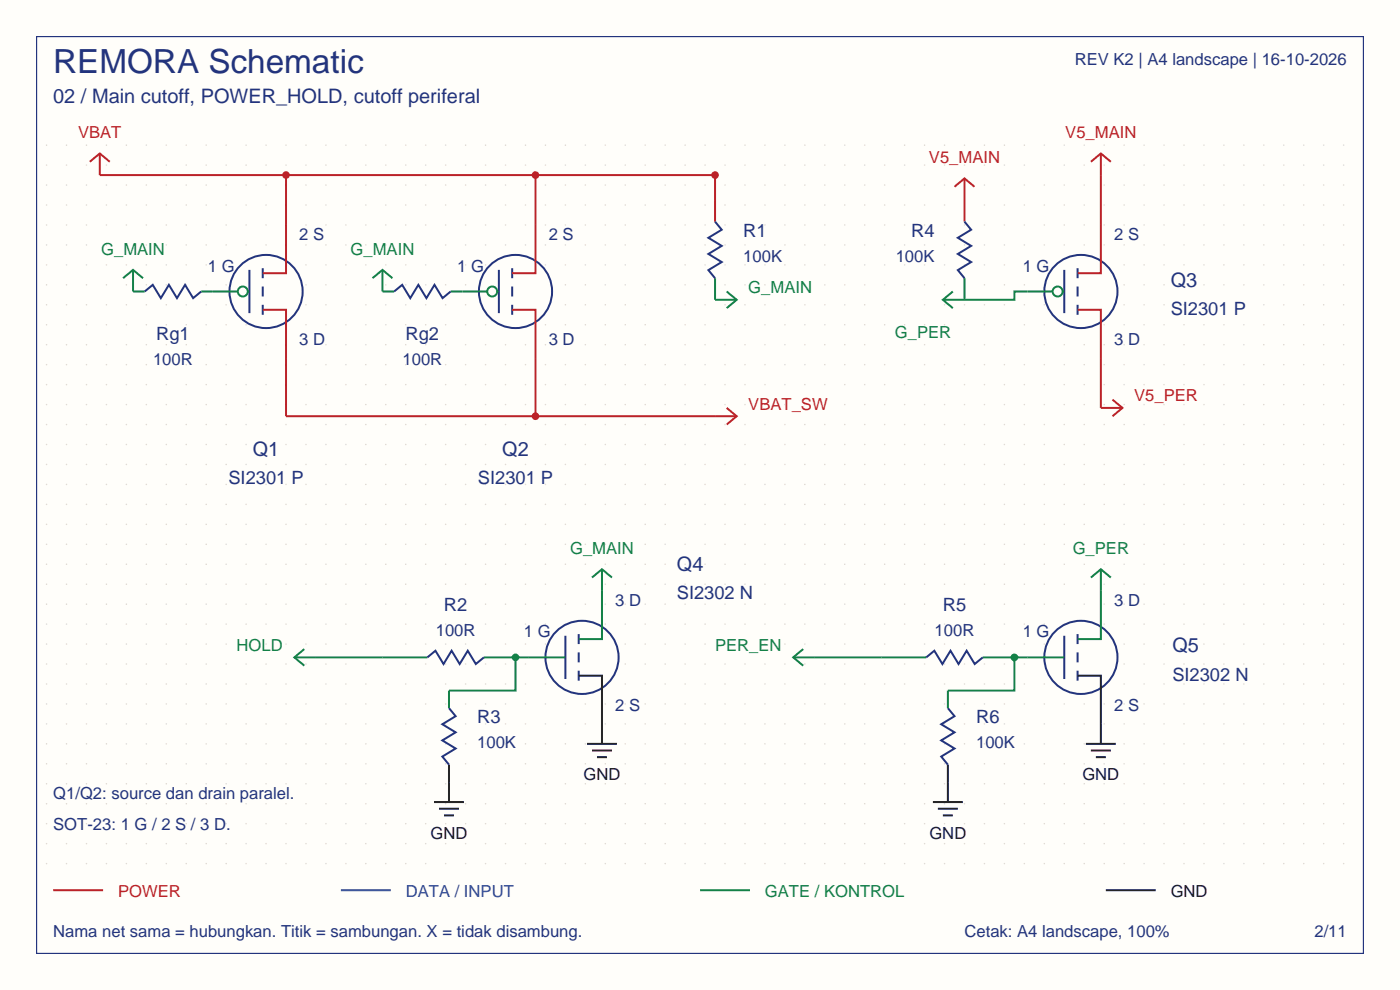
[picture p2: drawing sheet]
<svg xmlns="http://www.w3.org/2000/svg" width="297mm" height="210mm" viewBox="0 0 297 210" stroke-linecap="round" stroke-linejoin="round" font-family="sans-serif">
<defs><g id="words">
<text font-size="7.1" fill="#23347d" x="11.3" y="15.5">REMORA Schematic</text>
<g font-size="4.2" fill="#23347d">
<text x="11.3" y="21.9">02 / Main cutoff, POWER_HOLD, cutoff periferal</text>
<text x="248.4" y="60.8">Q3</text>
<text x="53.6" y="96.8">Q1</text>
<text x="106.5" y="96.8">Q2</text>
<text x="143.6" y="121.1">Q4</text>
<text x="248.7" y="138.4">Q5</text>
</g>
<g font-size="3.9" fill="#23347d">
<text x="157.7" y="50.2">R1</text>
<text x="193.3" y="50.2">R4</text>
<text x="248.4" y="66.8">SI2301 P</text>
<text x="33.1" y="72.1">Rg1</text>
<text x="86" y="72.1">Rg2</text>
<text x="48.5" y="102.8">SI2301 P</text>
<text x="101.4" y="102.8">SI2301 P</text>
<text x="94.2" y="129.6">R2</text>
<text x="143.6" y="127.1">SI2302 N</text>
<text x="200" y="129.6">R5</text>
<text x="248.7" y="144.4">SI2302 N</text>
<text x="101.2" y="153.4">R3</text>
<text x="207.1" y="153.4">R6</text>
</g>
<g font-size="3.5" fill="#23347d">
<text x="228" y="13.8">REV K2 | A4 landscape | 16-10-2026</text>
<text x="63.5" y="50.9">2 S</text>
<text x="116.4" y="50.9">2 S</text>
<text x="236.4" y="50.9">2 S</text>
<text x="44.1" y="57.6">1 G</text>
<text x="97" y="57.6">1 G</text>
<text x="157.7" y="55.5">100K</text>
<text x="190" y="55.5">100K</text>
<text x="217" y="57.6">1 G</text>
<text x="32.5" y="77.4">100R</text>
<text x="63.5" y="73.1">3 D</text>
<text x="85.4" y="77.4">100R</text>
<text x="116.4" y="73.1">3 D</text>
<text x="236.4" y="73.1">3 D</text>
<text x="130.5" y="128.5">3 D</text>
<text x="236.4" y="128.5">3 D</text>
<text x="92.4" y="134.9">100R</text>
<text x="111.1" y="135.2">1 G</text>
<text x="198.3" y="134.9">100R</text>
<text x="217" y="135.2">1 G</text>
<text x="130.5" y="150.7">2 S</text>
<text x="236.4" y="150.7">2 S</text>
<text x="101.2" y="158.7">100K</text>
<text x="207.1" y="158.7">100K</text>
<text x="11.3" y="169.4">Q1/Q2: source dan drain paralel.</text>
<text x="11.3" y="176.1">SOT-23: 1 G / 2 S / 3 D.</text>
<text x="11.3" y="198.7">Nama net sama = hubungkan. Titik = sambungan. X = tidak disambung.</text>
<text x="204.6" y="198.7">Cetak: A4 landscape, 100%</text>
<text x="278.8" y="198.7">2/11</text>
</g>
<g font-size="3.5" fill="#bb2228">
<text x="16.6" y="29.4">VBAT</text>
<text x="226" y="29.4">V5_MAIN</text>
<text x="197.1" y="34.7">V5_MAIN</text>
<text x="158.7" y="86.9">VBAT_SW</text>
<text x="240.6" y="85.1">V5_PER</text>
<text x="25" y="190.2">POWER</text>
</g>
<g font-size="3.5" fill="#148147">
<text x="21.5" y="54.1">G_MAIN</text>
<text x="74.4" y="54.1">G_MAIN</text>
<text x="158.7" y="62.2">G_MAIN</text>
<text x="189.8" y="71.7">G_PER</text>
<text x="120.9" y="117.6">G_MAIN</text>
<text x="227.6" y="117.6">G_PER</text>
<text x="50.2" y="138">HOLD</text>
<text x="151.7" y="138">PER_EN</text>
<text x="162.3" y="190.2">GATE / KONTROL</text>
</g>
<g font-size="3.5" fill="#262626">
<text x="123.8" y="165.5">GND</text>
<text x="229.6" y="165.5">GND</text>
<text x="91.3" y="177.9">GND</text>
<text x="197.2" y="177.9">GND</text>
<text x="248.4" y="190.2">GND</text>
</g>
<text font-size="3.5" fill="#1748b5" x="86.1" y="190.2">DATA / INPUT</text>
</g></defs>
<path d="M0 0h297v210h-297z" fill-rule="evenodd" fill="#fffefa"/>
<g fill="#dedad2">
<circle cx="9.9" cy="183.2" r=".16"/>
<circle cx="9.9" cy="179" r=".16"/>
<circle cx="9.9" cy="174.7" r=".16"/>
<circle cx="9.9" cy="170.5" r=".16"/>
<circle cx="9.9" cy="166.3" r=".16"/>
<circle cx="9.9" cy="162" r=".16"/>
<circle cx="9.9" cy="157.8" r=".16"/>
<circle cx="9.9" cy="153.6" r=".16"/>
<circle cx="9.9" cy="149.3" r=".16"/>
<circle cx="9.9" cy="145.1" r=".16"/>
<circle cx="9.9" cy="140.9" r=".16"/>
<circle cx="9.9" cy="136.6" r=".16"/>
<circle cx="9.9" cy="132.4" r=".16"/>
<circle cx="9.9" cy="128.2" r=".16"/>
<circle cx="9.9" cy="123.9" r=".16"/>
<circle cx="9.9" cy="119.7" r=".16"/>
<circle cx="9.9" cy="115.5" r=".16"/>
<circle cx="9.9" cy="111.2" r=".16"/>
<circle cx="9.9" cy="107" r=".16"/>
<circle cx="9.9" cy="102.8" r=".16"/>
<circle cx="9.9" cy="98.5" r=".16"/>
<circle cx="9.9" cy="94.3" r=".16"/>
<circle cx="9.9" cy="90.1" r=".16"/>
<circle cx="9.9" cy="85.8" r=".16"/>
<circle cx="9.9" cy="81.6" r=".16"/>
<circle cx="9.9" cy="77.4" r=".16"/>
<circle cx="9.9" cy="73.1" r=".16"/>
<circle cx="9.9" cy="68.9" r=".16"/>
<circle cx="9.9" cy="64.7" r=".16"/>
<circle cx="9.9" cy="60.4" r=".16"/>
<circle cx="9.9" cy="56.2" r=".16"/>
<circle cx="9.9" cy="52" r=".16"/>
<circle cx="9.9" cy="47.7" r=".16"/>
<circle cx="9.9" cy="43.5" r=".16"/>
<circle cx="9.9" cy="39.3" r=".16"/>
<circle cx="9.9" cy="35" r=".16"/>
<circle cx="9.9" cy="30.8" r=".16"/>
<circle cx="14.1" cy="183.2" r=".16"/>
<circle cx="14.1" cy="179" r=".16"/>
<circle cx="14.1" cy="174.7" r=".16"/>
<circle cx="14.1" cy="170.5" r=".16"/>
<circle cx="14.1" cy="166.3" r=".16"/>
<circle cx="14.1" cy="162" r=".16"/>
<circle cx="14.1" cy="157.8" r=".16"/>
<circle cx="14.1" cy="153.6" r=".16"/>
<circle cx="14.1" cy="149.3" r=".16"/>
<circle cx="14.1" cy="145.1" r=".16"/>
<circle cx="14.1" cy="140.9" r=".16"/>
<circle cx="14.1" cy="136.6" r=".16"/>
<circle cx="14.1" cy="132.4" r=".16"/>
<circle cx="14.1" cy="128.2" r=".16"/>
<circle cx="14.1" cy="123.9" r=".16"/>
<circle cx="14.1" cy="119.7" r=".16"/>
<circle cx="14.1" cy="115.5" r=".16"/>
<circle cx="14.1" cy="111.2" r=".16"/>
<circle cx="14.1" cy="107" r=".16"/>
<circle cx="14.1" cy="102.8" r=".16"/>
<circle cx="14.1" cy="98.5" r=".16"/>
<circle cx="14.1" cy="94.3" r=".16"/>
<circle cx="14.1" cy="90.1" r=".16"/>
<circle cx="14.1" cy="85.8" r=".16"/>
<circle cx="14.1" cy="81.6" r=".16"/>
<circle cx="14.1" cy="77.4" r=".16"/>
<circle cx="14.1" cy="73.1" r=".16"/>
<circle cx="14.1" cy="68.9" r=".16"/>
<circle cx="14.1" cy="64.7" r=".16"/>
<circle cx="14.1" cy="60.4" r=".16"/>
<circle cx="14.1" cy="56.2" r=".16"/>
<circle cx="14.1" cy="52" r=".16"/>
<circle cx="14.1" cy="47.7" r=".16"/>
<circle cx="14.1" cy="43.5" r=".16"/>
<circle cx="14.1" cy="39.3" r=".16"/>
<circle cx="14.1" cy="35" r=".16"/>
<circle cx="14.1" cy="30.8" r=".16"/>
<circle cx="18.3" cy="183.2" r=".16"/>
<circle cx="18.3" cy="179" r=".16"/>
<circle cx="18.3" cy="174.7" r=".16"/>
<circle cx="18.3" cy="170.5" r=".16"/>
<circle cx="18.3" cy="166.3" r=".16"/>
<circle cx="18.3" cy="162" r=".16"/>
<circle cx="18.3" cy="157.8" r=".16"/>
<circle cx="18.3" cy="153.6" r=".16"/>
<circle cx="18.3" cy="149.3" r=".16"/>
<circle cx="18.3" cy="145.1" r=".16"/>
<circle cx="18.3" cy="140.9" r=".16"/>
<circle cx="18.3" cy="136.6" r=".16"/>
<circle cx="18.3" cy="132.4" r=".16"/>
<circle cx="18.3" cy="128.2" r=".16"/>
<circle cx="18.3" cy="123.9" r=".16"/>
<circle cx="18.3" cy="119.7" r=".16"/>
<circle cx="18.3" cy="115.5" r=".16"/>
<circle cx="18.3" cy="111.2" r=".16"/>
<circle cx="18.3" cy="107" r=".16"/>
<circle cx="18.3" cy="102.8" r=".16"/>
<circle cx="18.3" cy="98.5" r=".16"/>
<circle cx="18.3" cy="94.3" r=".16"/>
<circle cx="18.3" cy="90.1" r=".16"/>
<circle cx="18.3" cy="85.8" r=".16"/>
<circle cx="18.3" cy="81.6" r=".16"/>
<circle cx="18.3" cy="77.4" r=".16"/>
<circle cx="18.3" cy="73.1" r=".16"/>
<circle cx="18.3" cy="68.9" r=".16"/>
<circle cx="18.3" cy="64.7" r=".16"/>
<circle cx="18.3" cy="60.4" r=".16"/>
<circle cx="18.3" cy="56.2" r=".16"/>
<circle cx="18.3" cy="52" r=".16"/>
<circle cx="18.3" cy="47.7" r=".16"/>
<circle cx="18.3" cy="43.5" r=".16"/>
<circle cx="18.3" cy="39.3" r=".16"/>
<circle cx="18.3" cy="35" r=".16"/>
<circle cx="18.3" cy="30.8" r=".16"/>
<circle cx="22.6" cy="183.2" r=".16"/>
<circle cx="22.6" cy="179" r=".16"/>
<circle cx="22.6" cy="174.7" r=".16"/>
<circle cx="22.6" cy="170.5" r=".16"/>
<circle cx="22.6" cy="166.3" r=".16"/>
<circle cx="22.6" cy="162" r=".16"/>
<circle cx="22.6" cy="157.8" r=".16"/>
<circle cx="22.6" cy="153.6" r=".16"/>
<circle cx="22.6" cy="149.3" r=".16"/>
<circle cx="22.6" cy="145.1" r=".16"/>
<circle cx="22.6" cy="140.9" r=".16"/>
<circle cx="22.6" cy="136.6" r=".16"/>
<circle cx="22.6" cy="132.4" r=".16"/>
<circle cx="22.6" cy="128.2" r=".16"/>
<circle cx="22.6" cy="123.9" r=".16"/>
<circle cx="22.6" cy="119.7" r=".16"/>
<circle cx="22.6" cy="115.5" r=".16"/>
<circle cx="22.6" cy="111.2" r=".16"/>
<circle cx="22.6" cy="107" r=".16"/>
<circle cx="22.6" cy="102.8" r=".16"/>
<circle cx="22.6" cy="98.5" r=".16"/>
<circle cx="22.6" cy="94.3" r=".16"/>
<circle cx="22.6" cy="90.1" r=".16"/>
<circle cx="22.6" cy="85.8" r=".16"/>
<circle cx="22.6" cy="81.6" r=".16"/>
<circle cx="22.6" cy="77.4" r=".16"/>
<circle cx="22.6" cy="73.1" r=".16"/>
<circle cx="22.6" cy="68.9" r=".16"/>
<circle cx="22.6" cy="64.7" r=".16"/>
<circle cx="22.6" cy="60.4" r=".16"/>
<circle cx="22.6" cy="56.2" r=".16"/>
<circle cx="22.6" cy="52" r=".16"/>
<circle cx="22.6" cy="47.7" r=".16"/>
<circle cx="22.6" cy="43.5" r=".16"/>
<circle cx="22.6" cy="39.3" r=".16"/>
<circle cx="22.6" cy="35" r=".16"/>
<circle cx="22.6" cy="30.8" r=".16"/>
<circle cx="26.8" cy="183.2" r=".16"/>
<circle cx="26.8" cy="179" r=".16"/>
<circle cx="26.8" cy="174.7" r=".16"/>
<circle cx="26.8" cy="170.5" r=".16"/>
<circle cx="26.8" cy="166.3" r=".16"/>
<circle cx="26.8" cy="162" r=".16"/>
<circle cx="26.8" cy="157.8" r=".16"/>
<circle cx="26.8" cy="153.6" r=".16"/>
<circle cx="26.8" cy="149.3" r=".16"/>
<circle cx="26.8" cy="145.1" r=".16"/>
<circle cx="26.8" cy="140.9" r=".16"/>
<circle cx="26.8" cy="136.6" r=".16"/>
<circle cx="26.8" cy="132.4" r=".16"/>
<circle cx="26.8" cy="128.2" r=".16"/>
<circle cx="26.8" cy="123.9" r=".16"/>
<circle cx="26.8" cy="119.7" r=".16"/>
<circle cx="26.8" cy="115.5" r=".16"/>
<circle cx="26.8" cy="111.2" r=".16"/>
<circle cx="26.8" cy="107" r=".16"/>
<circle cx="26.8" cy="102.8" r=".16"/>
<circle cx="26.8" cy="98.5" r=".16"/>
<circle cx="26.8" cy="94.3" r=".16"/>
<circle cx="26.8" cy="90.1" r=".16"/>
<circle cx="26.8" cy="85.8" r=".16"/>
<circle cx="26.8" cy="81.6" r=".16"/>
<circle cx="26.8" cy="77.4" r=".16"/>
<circle cx="26.8" cy="73.1" r=".16"/>
<circle cx="26.8" cy="68.9" r=".16"/>
<circle cx="26.8" cy="64.7" r=".16"/>
<circle cx="26.8" cy="60.4" r=".16"/>
<circle cx="26.8" cy="56.2" r=".16"/>
<circle cx="26.8" cy="52" r=".16"/>
<circle cx="26.8" cy="47.7" r=".16"/>
<circle cx="26.8" cy="43.5" r=".16"/>
<circle cx="26.8" cy="39.3" r=".16"/>
<circle cx="26.8" cy="35" r=".16"/>
<circle cx="26.8" cy="30.8" r=".16"/>
<circle cx="31" cy="183.2" r=".16"/>
<circle cx="31" cy="179" r=".16"/>
<circle cx="31" cy="174.7" r=".16"/>
<circle cx="31" cy="170.5" r=".16"/>
<circle cx="31" cy="166.3" r=".16"/>
<circle cx="31" cy="162" r=".16"/>
<circle cx="31" cy="157.8" r=".16"/>
<circle cx="31" cy="153.6" r=".16"/>
<circle cx="31" cy="149.3" r=".16"/>
<circle cx="31" cy="145.1" r=".16"/>
<circle cx="31" cy="140.9" r=".16"/>
<circle cx="31" cy="136.6" r=".16"/>
<circle cx="31" cy="132.4" r=".16"/>
<circle cx="31" cy="128.2" r=".16"/>
<circle cx="31" cy="123.9" r=".16"/>
<circle cx="31" cy="119.7" r=".16"/>
<circle cx="31" cy="115.5" r=".16"/>
<circle cx="31" cy="111.2" r=".16"/>
<circle cx="31" cy="107" r=".16"/>
<circle cx="31" cy="102.8" r=".16"/>
<circle cx="31" cy="98.5" r=".16"/>
<circle cx="31" cy="94.3" r=".16"/>
<circle cx="31" cy="90.1" r=".16"/>
<circle cx="31" cy="85.8" r=".16"/>
<circle cx="31" cy="81.6" r=".16"/>
<circle cx="31" cy="77.4" r=".16"/>
<circle cx="31" cy="73.1" r=".16"/>
<circle cx="31" cy="68.9" r=".16"/>
<circle cx="31" cy="64.7" r=".16"/>
<circle cx="31" cy="60.4" r=".16"/>
<circle cx="31" cy="56.2" r=".16"/>
<circle cx="31" cy="52" r=".16"/>
<circle cx="31" cy="47.7" r=".16"/>
<circle cx="31" cy="43.5" r=".16"/>
<circle cx="31" cy="39.3" r=".16"/>
<circle cx="31" cy="35" r=".16"/>
<circle cx="31" cy="30.8" r=".16"/>
<circle cx="35.3" cy="183.2" r=".16"/>
<circle cx="35.3" cy="179" r=".16"/>
<circle cx="35.3" cy="174.7" r=".16"/>
<circle cx="35.3" cy="170.5" r=".16"/>
<circle cx="35.3" cy="166.3" r=".16"/>
<circle cx="35.3" cy="162" r=".16"/>
<circle cx="35.3" cy="157.8" r=".16"/>
<circle cx="35.3" cy="153.6" r=".16"/>
<circle cx="35.3" cy="149.3" r=".16"/>
<circle cx="35.3" cy="145.1" r=".16"/>
<circle cx="35.3" cy="140.9" r=".16"/>
<circle cx="35.3" cy="136.6" r=".16"/>
<circle cx="35.3" cy="132.4" r=".16"/>
<circle cx="35.3" cy="128.2" r=".16"/>
<circle cx="35.3" cy="123.9" r=".16"/>
<circle cx="35.3" cy="119.7" r=".16"/>
<circle cx="35.3" cy="115.5" r=".16"/>
<circle cx="35.3" cy="111.2" r=".16"/>
<circle cx="35.3" cy="107" r=".16"/>
<circle cx="35.3" cy="102.8" r=".16"/>
<circle cx="35.3" cy="98.5" r=".16"/>
<circle cx="35.3" cy="94.3" r=".16"/>
<circle cx="35.3" cy="90.1" r=".16"/>
<circle cx="35.3" cy="85.8" r=".16"/>
<circle cx="35.3" cy="81.6" r=".16"/>
<circle cx="35.3" cy="77.4" r=".16"/>
<circle cx="35.3" cy="73.1" r=".16"/>
<circle cx="35.3" cy="68.9" r=".16"/>
<circle cx="35.3" cy="64.7" r=".16"/>
<circle cx="35.3" cy="60.4" r=".16"/>
<circle cx="35.3" cy="56.2" r=".16"/>
<circle cx="35.3" cy="52" r=".16"/>
<circle cx="35.3" cy="47.7" r=".16"/>
<circle cx="35.3" cy="43.5" r=".16"/>
<circle cx="35.3" cy="39.3" r=".16"/>
<circle cx="35.3" cy="35" r=".16"/>
<circle cx="35.3" cy="30.8" r=".16"/>
<circle cx="39.5" cy="183.2" r=".16"/>
<circle cx="39.5" cy="179" r=".16"/>
<circle cx="39.5" cy="174.7" r=".16"/>
<circle cx="39.5" cy="170.5" r=".16"/>
<circle cx="39.5" cy="166.3" r=".16"/>
<circle cx="39.5" cy="162" r=".16"/>
<circle cx="39.5" cy="157.8" r=".16"/>
<circle cx="39.5" cy="153.6" r=".16"/>
<circle cx="39.5" cy="149.3" r=".16"/>
<circle cx="39.5" cy="145.1" r=".16"/>
<circle cx="39.5" cy="140.9" r=".16"/>
<circle cx="39.5" cy="136.6" r=".16"/>
<circle cx="39.5" cy="132.4" r=".16"/>
<circle cx="39.5" cy="128.2" r=".16"/>
<circle cx="39.5" cy="123.9" r=".16"/>
<circle cx="39.5" cy="119.7" r=".16"/>
<circle cx="39.5" cy="115.5" r=".16"/>
<circle cx="39.5" cy="111.2" r=".16"/>
<circle cx="39.5" cy="107" r=".16"/>
<circle cx="39.5" cy="102.8" r=".16"/>
<circle cx="39.5" cy="98.5" r=".16"/>
<circle cx="39.5" cy="94.3" r=".16"/>
<circle cx="39.5" cy="90.1" r=".16"/>
<circle cx="39.5" cy="85.8" r=".16"/>
<circle cx="39.5" cy="81.6" r=".16"/>
<circle cx="39.5" cy="77.4" r=".16"/>
<circle cx="39.5" cy="73.1" r=".16"/>
<circle cx="39.5" cy="68.9" r=".16"/>
<circle cx="39.5" cy="64.7" r=".16"/>
<circle cx="39.5" cy="60.4" r=".16"/>
<circle cx="39.5" cy="56.2" r=".16"/>
<circle cx="39.5" cy="52" r=".16"/>
<circle cx="39.5" cy="47.7" r=".16"/>
<circle cx="39.5" cy="43.5" r=".16"/>
<circle cx="39.5" cy="39.3" r=".16"/>
<circle cx="39.5" cy="35" r=".16"/>
<circle cx="39.5" cy="30.8" r=".16"/>
<circle cx="43.7" cy="183.2" r=".16"/>
<circle cx="43.7" cy="179" r=".16"/>
<circle cx="43.7" cy="174.7" r=".16"/>
<circle cx="43.7" cy="170.5" r=".16"/>
<circle cx="43.7" cy="166.3" r=".16"/>
<circle cx="43.7" cy="162" r=".16"/>
<circle cx="43.7" cy="157.8" r=".16"/>
<circle cx="43.7" cy="153.6" r=".16"/>
<circle cx="43.7" cy="149.3" r=".16"/>
<circle cx="43.7" cy="145.1" r=".16"/>
<circle cx="43.7" cy="140.9" r=".16"/>
<circle cx="43.7" cy="136.6" r=".16"/>
<circle cx="43.7" cy="132.4" r=".16"/>
<circle cx="43.7" cy="128.2" r=".16"/>
<circle cx="43.7" cy="123.9" r=".16"/>
<circle cx="43.7" cy="119.7" r=".16"/>
<circle cx="43.7" cy="115.5" r=".16"/>
<circle cx="43.7" cy="111.2" r=".16"/>
<circle cx="43.7" cy="107" r=".16"/>
<circle cx="43.7" cy="102.8" r=".16"/>
<circle cx="43.7" cy="98.5" r=".16"/>
<circle cx="43.7" cy="94.3" r=".16"/>
<circle cx="43.7" cy="90.1" r=".16"/>
<circle cx="43.7" cy="85.8" r=".16"/>
<circle cx="43.7" cy="81.6" r=".16"/>
<circle cx="43.7" cy="77.4" r=".16"/>
<circle cx="43.7" cy="73.1" r=".16"/>
<circle cx="43.7" cy="68.9" r=".16"/>
<circle cx="43.7" cy="64.7" r=".16"/>
<circle cx="43.7" cy="60.4" r=".16"/>
<circle cx="43.7" cy="56.2" r=".16"/>
<circle cx="43.7" cy="52" r=".16"/>
<circle cx="43.7" cy="47.7" r=".16"/>
<circle cx="43.7" cy="43.5" r=".16"/>
<circle cx="43.7" cy="39.3" r=".16"/>
<circle cx="43.7" cy="35" r=".16"/>
<circle cx="43.7" cy="30.8" r=".16"/>
<circle cx="48" cy="183.2" r=".16"/>
<circle cx="48" cy="179" r=".16"/>
<circle cx="48" cy="174.7" r=".16"/>
<circle cx="48" cy="170.5" r=".16"/>
<circle cx="48" cy="166.3" r=".16"/>
<circle cx="48" cy="162" r=".16"/>
<circle cx="48" cy="157.8" r=".16"/>
<circle cx="48" cy="153.6" r=".16"/>
<circle cx="48" cy="149.3" r=".16"/>
<circle cx="48" cy="145.1" r=".16"/>
<circle cx="48" cy="140.9" r=".16"/>
<circle cx="48" cy="136.6" r=".16"/>
<circle cx="48" cy="132.4" r=".16"/>
<circle cx="48" cy="128.2" r=".16"/>
<circle cx="48" cy="123.9" r=".16"/>
<circle cx="48" cy="119.7" r=".16"/>
<circle cx="48" cy="115.5" r=".16"/>
<circle cx="48" cy="111.2" r=".16"/>
<circle cx="48" cy="107" r=".16"/>
<circle cx="48" cy="102.8" r=".16"/>
<circle cx="48" cy="98.5" r=".16"/>
<circle cx="48" cy="94.3" r=".16"/>
<circle cx="48" cy="90.1" r=".16"/>
<circle cx="48" cy="85.8" r=".16"/>
<circle cx="48" cy="81.6" r=".16"/>
<circle cx="48" cy="77.4" r=".16"/>
<circle cx="48" cy="73.1" r=".16"/>
<circle cx="48" cy="68.9" r=".16"/>
<circle cx="48" cy="64.7" r=".16"/>
<circle cx="48" cy="60.4" r=".16"/>
<circle cx="48" cy="56.2" r=".16"/>
<circle cx="48" cy="52" r=".16"/>
<circle cx="48" cy="47.7" r=".16"/>
<circle cx="48" cy="43.5" r=".16"/>
<circle cx="48" cy="39.3" r=".16"/>
<circle cx="48" cy="35" r=".16"/>
<circle cx="48" cy="30.8" r=".16"/>
<circle cx="52.2" cy="183.2" r=".16"/>
<circle cx="52.2" cy="179" r=".16"/>
<circle cx="52.2" cy="174.7" r=".16"/>
<circle cx="52.2" cy="170.5" r=".16"/>
<circle cx="52.2" cy="166.3" r=".16"/>
<circle cx="52.2" cy="162" r=".16"/>
<circle cx="52.2" cy="157.8" r=".16"/>
<circle cx="52.2" cy="153.6" r=".16"/>
<circle cx="52.2" cy="149.3" r=".16"/>
<circle cx="52.2" cy="145.1" r=".16"/>
<circle cx="52.2" cy="140.9" r=".16"/>
<circle cx="52.2" cy="136.6" r=".16"/>
<circle cx="52.2" cy="132.4" r=".16"/>
<circle cx="52.2" cy="128.2" r=".16"/>
<circle cx="52.2" cy="123.9" r=".16"/>
<circle cx="52.2" cy="119.7" r=".16"/>
<circle cx="52.2" cy="115.5" r=".16"/>
<circle cx="52.2" cy="111.2" r=".16"/>
<circle cx="52.2" cy="107" r=".16"/>
<circle cx="52.2" cy="102.8" r=".16"/>
<circle cx="52.2" cy="98.5" r=".16"/>
<circle cx="52.2" cy="94.3" r=".16"/>
<circle cx="52.2" cy="90.1" r=".16"/>
<circle cx="52.2" cy="85.8" r=".16"/>
<circle cx="52.2" cy="81.6" r=".16"/>
<circle cx="52.2" cy="77.4" r=".16"/>
<circle cx="52.2" cy="73.1" r=".16"/>
<circle cx="52.2" cy="68.9" r=".16"/>
<circle cx="52.2" cy="64.7" r=".16"/>
<circle cx="52.2" cy="60.4" r=".16"/>
<circle cx="52.2" cy="56.2" r=".16"/>
<circle cx="52.2" cy="52" r=".16"/>
<circle cx="52.2" cy="47.7" r=".16"/>
<circle cx="52.2" cy="43.5" r=".16"/>
<circle cx="52.2" cy="39.3" r=".16"/>
<circle cx="52.2" cy="35" r=".16"/>
<circle cx="52.2" cy="30.8" r=".16"/>
<circle cx="56.4" cy="183.2" r=".16"/>
<circle cx="56.4" cy="179" r=".16"/>
<circle cx="56.4" cy="174.7" r=".16"/>
<circle cx="56.4" cy="170.5" r=".16"/>
<circle cx="56.4" cy="166.3" r=".16"/>
<circle cx="56.4" cy="162" r=".16"/>
<circle cx="56.4" cy="157.8" r=".16"/>
<circle cx="56.4" cy="153.6" r=".16"/>
<circle cx="56.4" cy="149.3" r=".16"/>
<circle cx="56.4" cy="145.1" r=".16"/>
<circle cx="56.4" cy="140.9" r=".16"/>
<circle cx="56.4" cy="136.6" r=".16"/>
<circle cx="56.4" cy="132.4" r=".16"/>
<circle cx="56.4" cy="128.2" r=".16"/>
<circle cx="56.4" cy="123.9" r=".16"/>
<circle cx="56.4" cy="119.7" r=".16"/>
<circle cx="56.4" cy="115.5" r=".16"/>
<circle cx="56.4" cy="111.2" r=".16"/>
<circle cx="56.4" cy="107" r=".16"/>
<circle cx="56.4" cy="102.8" r=".16"/>
<circle cx="56.4" cy="98.5" r=".16"/>
<circle cx="56.4" cy="94.3" r=".16"/>
<circle cx="56.4" cy="90.1" r=".16"/>
<circle cx="56.4" cy="85.8" r=".16"/>
<circle cx="56.4" cy="81.6" r=".16"/>
<circle cx="56.4" cy="77.4" r=".16"/>
<circle cx="56.4" cy="73.1" r=".16"/>
<circle cx="56.4" cy="68.9" r=".16"/>
<circle cx="56.4" cy="64.7" r=".16"/>
<circle cx="56.4" cy="60.4" r=".16"/>
<circle cx="56.4" cy="56.2" r=".16"/>
<circle cx="56.4" cy="52" r=".16"/>
<circle cx="56.4" cy="47.7" r=".16"/>
<circle cx="56.4" cy="43.5" r=".16"/>
<circle cx="56.4" cy="39.3" r=".16"/>
<circle cx="56.4" cy="35" r=".16"/>
<circle cx="56.4" cy="30.8" r=".16"/>
<circle cx="60.7" cy="183.2" r=".16"/>
<circle cx="60.7" cy="179" r=".16"/>
<circle cx="60.7" cy="174.7" r=".16"/>
<circle cx="60.7" cy="170.5" r=".16"/>
<circle cx="60.7" cy="166.3" r=".16"/>
<circle cx="60.7" cy="162" r=".16"/>
<circle cx="60.7" cy="157.8" r=".16"/>
<circle cx="60.7" cy="153.6" r=".16"/>
<circle cx="60.7" cy="149.3" r=".16"/>
<circle cx="60.7" cy="145.1" r=".16"/>
<circle cx="60.7" cy="140.9" r=".16"/>
<circle cx="60.7" cy="136.6" r=".16"/>
<circle cx="60.7" cy="132.4" r=".16"/>
<circle cx="60.7" cy="128.2" r=".16"/>
<circle cx="60.7" cy="123.9" r=".16"/>
<circle cx="60.7" cy="119.7" r=".16"/>
<circle cx="60.7" cy="115.5" r=".16"/>
<circle cx="60.7" cy="111.2" r=".16"/>
<circle cx="60.7" cy="107" r=".16"/>
<circle cx="60.7" cy="102.8" r=".16"/>
<circle cx="60.7" cy="98.5" r=".16"/>
<circle cx="60.7" cy="94.3" r=".16"/>
<circle cx="60.7" cy="90.1" r=".16"/>
<circle cx="60.7" cy="85.8" r=".16"/>
<circle cx="60.7" cy="81.6" r=".16"/>
<circle cx="60.7" cy="77.4" r=".16"/>
<circle cx="60.7" cy="73.1" r=".16"/>
<circle cx="60.7" cy="68.9" r=".16"/>
<circle cx="60.7" cy="64.7" r=".16"/>
<circle cx="60.7" cy="60.4" r=".16"/>
<circle cx="60.7" cy="56.2" r=".16"/>
<circle cx="60.7" cy="52" r=".16"/>
<circle cx="60.7" cy="47.7" r=".16"/>
<circle cx="60.7" cy="43.5" r=".16"/>
<circle cx="60.7" cy="39.3" r=".16"/>
<circle cx="60.7" cy="35" r=".16"/>
<circle cx="60.7" cy="30.8" r=".16"/>
<circle cx="64.9" cy="183.2" r=".16"/>
<circle cx="64.9" cy="179" r=".16"/>
<circle cx="64.9" cy="174.7" r=".16"/>
<circle cx="64.9" cy="170.5" r=".16"/>
<circle cx="64.9" cy="166.3" r=".16"/>
<circle cx="64.9" cy="162" r=".16"/>
<circle cx="64.9" cy="157.8" r=".16"/>
<circle cx="64.9" cy="153.6" r=".16"/>
<circle cx="64.9" cy="149.3" r=".16"/>
<circle cx="64.9" cy="145.1" r=".16"/>
<circle cx="64.9" cy="140.9" r=".16"/>
<circle cx="64.9" cy="136.6" r=".16"/>
<circle cx="64.9" cy="132.4" r=".16"/>
<circle cx="64.9" cy="128.2" r=".16"/>
<circle cx="64.9" cy="123.9" r=".16"/>
<circle cx="64.9" cy="119.7" r=".16"/>
<circle cx="64.9" cy="115.5" r=".16"/>
<circle cx="64.9" cy="111.2" r=".16"/>
<circle cx="64.9" cy="107" r=".16"/>
<circle cx="64.9" cy="102.8" r=".16"/>
<circle cx="64.9" cy="98.5" r=".16"/>
<circle cx="64.9" cy="94.3" r=".16"/>
<circle cx="64.9" cy="90.1" r=".16"/>
<circle cx="64.9" cy="85.8" r=".16"/>
<circle cx="64.9" cy="81.6" r=".16"/>
<circle cx="64.9" cy="77.4" r=".16"/>
<circle cx="64.9" cy="73.1" r=".16"/>
<circle cx="64.9" cy="68.9" r=".16"/>
<circle cx="64.9" cy="64.7" r=".16"/>
<circle cx="64.9" cy="60.4" r=".16"/>
<circle cx="64.9" cy="56.2" r=".16"/>
<circle cx="64.9" cy="52" r=".16"/>
<circle cx="64.9" cy="47.7" r=".16"/>
<circle cx="64.9" cy="43.5" r=".16"/>
<circle cx="64.9" cy="39.3" r=".16"/>
<circle cx="64.9" cy="35" r=".16"/>
<circle cx="64.9" cy="30.8" r=".16"/>
<circle cx="69.1" cy="183.2" r=".16"/>
<circle cx="69.1" cy="179" r=".16"/>
<circle cx="69.1" cy="174.7" r=".16"/>
<circle cx="69.1" cy="170.5" r=".16"/>
<circle cx="69.1" cy="166.3" r=".16"/>
<circle cx="69.1" cy="162" r=".16"/>
<circle cx="69.1" cy="157.8" r=".16"/>
<circle cx="69.1" cy="153.6" r=".16"/>
<circle cx="69.1" cy="149.3" r=".16"/>
<circle cx="69.1" cy="145.1" r=".16"/>
<circle cx="69.1" cy="140.9" r=".16"/>
<circle cx="69.1" cy="136.6" r=".16"/>
<circle cx="69.1" cy="132.4" r=".16"/>
<circle cx="69.1" cy="128.2" r=".16"/>
<circle cx="69.1" cy="123.9" r=".16"/>
<circle cx="69.1" cy="119.7" r=".16"/>
<circle cx="69.1" cy="115.5" r=".16"/>
<circle cx="69.1" cy="111.2" r=".16"/>
<circle cx="69.1" cy="107" r=".16"/>
<circle cx="69.1" cy="102.8" r=".16"/>
<circle cx="69.1" cy="98.5" r=".16"/>
<circle cx="69.1" cy="94.3" r=".16"/>
<circle cx="69.1" cy="90.1" r=".16"/>
<circle cx="69.1" cy="85.8" r=".16"/>
<circle cx="69.1" cy="81.6" r=".16"/>
<circle cx="69.1" cy="77.4" r=".16"/>
<circle cx="69.1" cy="73.1" r=".16"/>
<circle cx="69.1" cy="68.9" r=".16"/>
<circle cx="69.1" cy="64.7" r=".16"/>
<circle cx="69.1" cy="60.4" r=".16"/>
<circle cx="69.1" cy="56.2" r=".16"/>
<circle cx="69.1" cy="52" r=".16"/>
<circle cx="69.1" cy="47.7" r=".16"/>
<circle cx="69.1" cy="43.5" r=".16"/>
<circle cx="69.1" cy="39.3" r=".16"/>
<circle cx="69.1" cy="35" r=".16"/>
<circle cx="69.1" cy="30.8" r=".16"/>
<circle cx="73.4" cy="183.2" r=".16"/>
<circle cx="73.4" cy="179" r=".16"/>
<circle cx="73.4" cy="174.7" r=".16"/>
<circle cx="73.4" cy="170.5" r=".16"/>
<circle cx="73.4" cy="166.3" r=".16"/>
<circle cx="73.4" cy="162" r=".16"/>
<circle cx="73.4" cy="157.8" r=".16"/>
<circle cx="73.4" cy="153.6" r=".16"/>
<circle cx="73.4" cy="149.3" r=".16"/>
<circle cx="73.4" cy="145.1" r=".16"/>
<circle cx="73.4" cy="140.9" r=".16"/>
<circle cx="73.4" cy="136.6" r=".16"/>
<circle cx="73.4" cy="132.4" r=".16"/>
<circle cx="73.4" cy="128.2" r=".16"/>
<circle cx="73.4" cy="123.9" r=".16"/>
<circle cx="73.4" cy="119.7" r=".16"/>
<circle cx="73.4" cy="115.5" r=".16"/>
<circle cx="73.4" cy="111.2" r=".16"/>
<circle cx="73.4" cy="107" r=".16"/>
<circle cx="73.4" cy="102.8" r=".16"/>
<circle cx="73.4" cy="98.5" r=".16"/>
<circle cx="73.4" cy="94.3" r=".16"/>
<circle cx="73.4" cy="90.1" r=".16"/>
<circle cx="73.4" cy="85.8" r=".16"/>
<circle cx="73.4" cy="81.6" r=".16"/>
<circle cx="73.4" cy="77.4" r=".16"/>
<circle cx="73.4" cy="73.1" r=".16"/>
<circle cx="73.4" cy="68.9" r=".16"/>
<circle cx="73.4" cy="64.7" r=".16"/>
<circle cx="73.4" cy="60.4" r=".16"/>
<circle cx="73.4" cy="56.2" r=".16"/>
<circle cx="73.4" cy="52" r=".16"/>
<circle cx="73.4" cy="47.7" r=".16"/>
<circle cx="73.4" cy="43.5" r=".16"/>
<circle cx="73.4" cy="39.3" r=".16"/>
<circle cx="73.4" cy="35" r=".16"/>
<circle cx="73.4" cy="30.8" r=".16"/>
<circle cx="77.6" cy="183.2" r=".16"/>
<circle cx="77.6" cy="179" r=".16"/>
<circle cx="77.6" cy="174.7" r=".16"/>
<circle cx="77.6" cy="170.5" r=".16"/>
<circle cx="77.6" cy="166.3" r=".16"/>
<circle cx="77.6" cy="162" r=".16"/>
<circle cx="77.6" cy="157.8" r=".16"/>
<circle cx="77.6" cy="153.6" r=".16"/>
<circle cx="77.6" cy="149.3" r=".16"/>
<circle cx="77.6" cy="145.1" r=".16"/>
<circle cx="77.6" cy="140.9" r=".16"/>
<circle cx="77.6" cy="136.6" r=".16"/>
<circle cx="77.6" cy="132.4" r=".16"/>
<circle cx="77.6" cy="128.2" r=".16"/>
<circle cx="77.6" cy="123.9" r=".16"/>
<circle cx="77.6" cy="119.7" r=".16"/>
<circle cx="77.6" cy="115.5" r=".16"/>
<circle cx="77.6" cy="111.2" r=".16"/>
<circle cx="77.6" cy="107" r=".16"/>
<circle cx="77.6" cy="102.8" r=".16"/>
<circle cx="77.6" cy="98.5" r=".16"/>
<circle cx="77.6" cy="94.3" r=".16"/>
<circle cx="77.6" cy="90.1" r=".16"/>
<circle cx="77.6" cy="85.8" r=".16"/>
<circle cx="77.6" cy="81.6" r=".16"/>
<circle cx="77.6" cy="77.4" r=".16"/>
<circle cx="77.6" cy="73.1" r=".16"/>
<circle cx="77.6" cy="68.9" r=".16"/>
<circle cx="77.6" cy="64.7" r=".16"/>
<circle cx="77.6" cy="60.4" r=".16"/>
<circle cx="77.6" cy="56.2" r=".16"/>
<circle cx="77.6" cy="52" r=".16"/>
<circle cx="77.6" cy="47.7" r=".16"/>
<circle cx="77.6" cy="43.5" r=".16"/>
<circle cx="77.6" cy="39.3" r=".16"/>
<circle cx="77.6" cy="35" r=".16"/>
<circle cx="77.6" cy="30.8" r=".16"/>
<circle cx="81.8" cy="183.2" r=".16"/>
<circle cx="81.8" cy="179" r=".16"/>
<circle cx="81.8" cy="174.7" r=".16"/>
<circle cx="81.8" cy="170.5" r=".16"/>
<circle cx="81.8" cy="166.3" r=".16"/>
<circle cx="81.8" cy="162" r=".16"/>
<circle cx="81.8" cy="157.8" r=".16"/>
<circle cx="81.8" cy="153.6" r=".16"/>
<circle cx="81.8" cy="149.3" r=".16"/>
<circle cx="81.8" cy="145.1" r=".16"/>
<circle cx="81.8" cy="140.9" r=".16"/>
<circle cx="81.8" cy="136.6" r=".16"/>
<circle cx="81.8" cy="132.4" r=".16"/>
<circle cx="81.8" cy="128.2" r=".16"/>
<circle cx="81.8" cy="123.9" r=".16"/>
<circle cx="81.8" cy="119.7" r=".16"/>
<circle cx="81.8" cy="115.5" r=".16"/>
<circle cx="81.8" cy="111.2" r=".16"/>
<circle cx="81.8" cy="107" r=".16"/>
<circle cx="81.8" cy="102.8" r=".16"/>
<circle cx="81.8" cy="98.5" r=".16"/>
<circle cx="81.8" cy="94.3" r=".16"/>
<circle cx="81.8" cy="90.1" r=".16"/>
<circle cx="81.8" cy="85.8" r=".16"/>
<circle cx="81.8" cy="81.6" r=".16"/>
<circle cx="81.8" cy="77.4" r=".16"/>
<circle cx="81.8" cy="73.1" r=".16"/>
<circle cx="81.8" cy="68.9" r=".16"/>
<circle cx="81.8" cy="64.7" r=".16"/>
<circle cx="81.8" cy="60.4" r=".16"/>
<circle cx="81.8" cy="56.2" r=".16"/>
<circle cx="81.8" cy="52" r=".16"/>
<circle cx="81.8" cy="47.7" r=".16"/>
<circle cx="81.8" cy="43.5" r=".16"/>
<circle cx="81.8" cy="39.3" r=".16"/>
<circle cx="81.8" cy="35" r=".16"/>
<circle cx="81.8" cy="30.8" r=".16"/>
<circle cx="86.1" cy="183.2" r=".16"/>
<circle cx="86.1" cy="179" r=".16"/>
<circle cx="86.1" cy="174.7" r=".16"/>
<circle cx="86.1" cy="170.5" r=".16"/>
<circle cx="86.1" cy="166.3" r=".16"/>
<circle cx="86.1" cy="162" r=".16"/>
<circle cx="86.1" cy="157.8" r=".16"/>
<circle cx="86.1" cy="153.6" r=".16"/>
<circle cx="86.1" cy="149.3" r=".16"/>
<circle cx="86.1" cy="145.1" r=".16"/>
<circle cx="86.1" cy="140.9" r=".16"/>
<circle cx="86.1" cy="136.6" r=".16"/>
<circle cx="86.1" cy="132.4" r=".16"/>
<circle cx="86.1" cy="128.2" r=".16"/>
<circle cx="86.1" cy="123.9" r=".16"/>
<circle cx="86.1" cy="119.7" r=".16"/>
<circle cx="86.1" cy="115.5" r=".16"/>
<circle cx="86.1" cy="111.2" r=".16"/>
<circle cx="86.1" cy="107" r=".16"/>
<circle cx="86.1" cy="102.8" r=".16"/>
<circle cx="86.1" cy="98.5" r=".16"/>
<circle cx="86.1" cy="94.3" r=".16"/>
<circle cx="86.1" cy="90.1" r=".16"/>
<circle cx="86.1" cy="85.8" r=".16"/>
<circle cx="86.1" cy="81.6" r=".16"/>
<circle cx="86.1" cy="77.4" r=".16"/>
<circle cx="86.1" cy="73.1" r=".16"/>
<circle cx="86.1" cy="68.9" r=".16"/>
<circle cx="86.1" cy="64.7" r=".16"/>
<circle cx="86.1" cy="60.4" r=".16"/>
<circle cx="86.1" cy="56.2" r=".16"/>
<circle cx="86.1" cy="52" r=".16"/>
<circle cx="86.1" cy="47.7" r=".16"/>
<circle cx="86.1" cy="43.5" r=".16"/>
<circle cx="86.1" cy="39.3" r=".16"/>
<circle cx="86.1" cy="35" r=".16"/>
<circle cx="86.1" cy="30.8" r=".16"/>
<circle cx="90.3" cy="183.2" r=".16"/>
<circle cx="90.3" cy="179" r=".16"/>
<circle cx="90.3" cy="174.7" r=".16"/>
<circle cx="90.3" cy="170.5" r=".16"/>
<circle cx="90.3" cy="166.3" r=".16"/>
<circle cx="90.3" cy="162" r=".16"/>
<circle cx="90.3" cy="157.8" r=".16"/>
<circle cx="90.3" cy="153.6" r=".16"/>
<circle cx="90.3" cy="149.3" r=".16"/>
<circle cx="90.3" cy="145.1" r=".16"/>
<circle cx="90.3" cy="140.9" r=".16"/>
<circle cx="90.3" cy="136.6" r=".16"/>
<circle cx="90.3" cy="132.4" r=".16"/>
<circle cx="90.3" cy="128.2" r=".16"/>
<circle cx="90.3" cy="123.9" r=".16"/>
<circle cx="90.3" cy="119.7" r=".16"/>
<circle cx="90.3" cy="115.5" r=".16"/>
<circle cx="90.3" cy="111.2" r=".16"/>
<circle cx="90.3" cy="107" r=".16"/>
<circle cx="90.3" cy="102.8" r=".16"/>
<circle cx="90.3" cy="98.5" r=".16"/>
<circle cx="90.3" cy="94.3" r=".16"/>
<circle cx="90.3" cy="90.1" r=".16"/>
<circle cx="90.3" cy="85.8" r=".16"/>
<circle cx="90.3" cy="81.6" r=".16"/>
<circle cx="90.3" cy="77.4" r=".16"/>
<circle cx="90.3" cy="73.1" r=".16"/>
<circle cx="90.3" cy="68.9" r=".16"/>
<circle cx="90.3" cy="64.7" r=".16"/>
<circle cx="90.3" cy="60.4" r=".16"/>
<circle cx="90.3" cy="56.2" r=".16"/>
<circle cx="90.3" cy="52" r=".16"/>
<circle cx="90.3" cy="47.7" r=".16"/>
<circle cx="90.3" cy="43.5" r=".16"/>
<circle cx="90.3" cy="39.3" r=".16"/>
<circle cx="90.3" cy="35" r=".16"/>
<circle cx="90.3" cy="30.8" r=".16"/>
<circle cx="94.5" cy="183.2" r=".16"/>
<circle cx="94.5" cy="179" r=".16"/>
<circle cx="94.5" cy="174.7" r=".16"/>
<circle cx="94.5" cy="170.5" r=".16"/>
<circle cx="94.5" cy="166.3" r=".16"/>
<circle cx="94.5" cy="162" r=".16"/>
<circle cx="94.5" cy="157.8" r=".16"/>
<circle cx="94.5" cy="153.6" r=".16"/>
<circle cx="94.5" cy="149.3" r=".16"/>
<circle cx="94.5" cy="145.1" r=".16"/>
<circle cx="94.5" cy="140.9" r=".16"/>
<circle cx="94.5" cy="136.6" r=".16"/>
<circle cx="94.5" cy="132.4" r=".16"/>
<circle cx="94.5" cy="128.2" r=".16"/>
<circle cx="94.5" cy="123.9" r=".16"/>
<circle cx="94.5" cy="119.7" r=".16"/>
<circle cx="94.5" cy="115.5" r=".16"/>
<circle cx="94.5" cy="111.2" r=".16"/>
<circle cx="94.5" cy="107" r=".16"/>
<circle cx="94.5" cy="102.8" r=".16"/>
<circle cx="94.5" cy="98.5" r=".16"/>
<circle cx="94.5" cy="94.3" r=".16"/>
<circle cx="94.5" cy="90.1" r=".16"/>
<circle cx="94.5" cy="85.8" r=".16"/>
<circle cx="94.5" cy="81.6" r=".16"/>
<circle cx="94.5" cy="77.4" r=".16"/>
<circle cx="94.5" cy="73.1" r=".16"/>
<circle cx="94.5" cy="68.9" r=".16"/>
<circle cx="94.5" cy="64.7" r=".16"/>
<circle cx="94.5" cy="60.4" r=".16"/>
<circle cx="94.5" cy="56.2" r=".16"/>
<circle cx="94.5" cy="52" r=".16"/>
<circle cx="94.5" cy="47.7" r=".16"/>
<circle cx="94.5" cy="43.5" r=".16"/>
<circle cx="94.5" cy="39.3" r=".16"/>
<circle cx="94.5" cy="35" r=".16"/>
<circle cx="94.5" cy="30.8" r=".16"/>
<circle cx="98.8" cy="183.2" r=".16"/>
<circle cx="98.8" cy="179" r=".16"/>
<circle cx="98.8" cy="174.7" r=".16"/>
<circle cx="98.8" cy="170.5" r=".16"/>
<circle cx="98.8" cy="166.3" r=".16"/>
<circle cx="98.8" cy="162" r=".16"/>
<circle cx="98.8" cy="157.8" r=".16"/>
<circle cx="98.8" cy="153.6" r=".16"/>
<circle cx="98.8" cy="149.3" r=".16"/>
<circle cx="98.8" cy="145.1" r=".16"/>
<circle cx="98.8" cy="140.9" r=".16"/>
<circle cx="98.8" cy="136.6" r=".16"/>
<circle cx="98.8" cy="132.4" r=".16"/>
<circle cx="98.8" cy="128.2" r=".16"/>
<circle cx="98.8" cy="123.9" r=".16"/>
<circle cx="98.8" cy="119.7" r=".16"/>
<circle cx="98.8" cy="115.5" r=".16"/>
<circle cx="98.8" cy="111.2" r=".16"/>
<circle cx="98.8" cy="107" r=".16"/>
<circle cx="98.8" cy="102.8" r=".16"/>
<circle cx="98.8" cy="98.5" r=".16"/>
<circle cx="98.8" cy="94.3" r=".16"/>
<circle cx="98.8" cy="90.1" r=".16"/>
<circle cx="98.8" cy="85.8" r=".16"/>
<circle cx="98.8" cy="81.6" r=".16"/>
<circle cx="98.8" cy="77.4" r=".16"/>
<circle cx="98.8" cy="73.1" r=".16"/>
<circle cx="98.8" cy="68.9" r=".16"/>
<circle cx="98.8" cy="64.7" r=".16"/>
<circle cx="98.8" cy="60.4" r=".16"/>
<circle cx="98.8" cy="56.2" r=".16"/>
<circle cx="98.8" cy="52" r=".16"/>
<circle cx="98.8" cy="47.7" r=".16"/>
<circle cx="98.8" cy="43.5" r=".16"/>
<circle cx="98.8" cy="39.3" r=".16"/>
<circle cx="98.8" cy="35" r=".16"/>
<circle cx="98.8" cy="30.8" r=".16"/>
<circle cx="103" cy="183.2" r=".16"/>
<circle cx="103" cy="179" r=".16"/>
<circle cx="103" cy="174.7" r=".16"/>
<circle cx="103" cy="170.5" r=".16"/>
<circle cx="103" cy="166.3" r=".16"/>
<circle cx="103" cy="162" r=".16"/>
<circle cx="103" cy="157.8" r=".16"/>
<circle cx="103" cy="153.6" r=".16"/>
<circle cx="103" cy="149.3" r=".16"/>
<circle cx="103" cy="145.1" r=".16"/>
<circle cx="103" cy="140.9" r=".16"/>
<circle cx="103" cy="136.6" r=".16"/>
<circle cx="103" cy="132.4" r=".16"/>
<circle cx="103" cy="128.2" r=".16"/>
<circle cx="103" cy="123.9" r=".16"/>
<circle cx="103" cy="119.7" r=".16"/>
<circle cx="103" cy="115.5" r=".16"/>
<circle cx="103" cy="111.2" r=".16"/>
<circle cx="103" cy="107" r=".16"/>
<circle cx="103" cy="102.8" r=".16"/>
<circle cx="103" cy="98.5" r=".16"/>
<circle cx="103" cy="94.3" r=".16"/>
<circle cx="103" cy="90.1" r=".16"/>
<circle cx="103" cy="85.8" r=".16"/>
<circle cx="103" cy="81.6" r=".16"/>
<circle cx="103" cy="77.4" r=".16"/>
<circle cx="103" cy="73.1" r=".16"/>
<circle cx="103" cy="68.9" r=".16"/>
<circle cx="103" cy="64.7" r=".16"/>
<circle cx="103" cy="60.4" r=".16"/>
<circle cx="103" cy="56.2" r=".16"/>
<circle cx="103" cy="52" r=".16"/>
<circle cx="103" cy="47.7" r=".16"/>
<circle cx="103" cy="43.5" r=".16"/>
<circle cx="103" cy="39.3" r=".16"/>
<circle cx="103" cy="35" r=".16"/>
<circle cx="103" cy="30.8" r=".16"/>
<circle cx="107.2" cy="183.2" r=".16"/>
<circle cx="107.2" cy="179" r=".16"/>
<circle cx="107.2" cy="174.7" r=".16"/>
<circle cx="107.2" cy="170.5" r=".16"/>
<circle cx="107.2" cy="166.3" r=".16"/>
<circle cx="107.2" cy="162" r=".16"/>
<circle cx="107.2" cy="157.8" r=".16"/>
<circle cx="107.2" cy="153.6" r=".16"/>
<circle cx="107.2" cy="149.3" r=".16"/>
<circle cx="107.2" cy="145.1" r=".16"/>
<circle cx="107.2" cy="140.9" r=".16"/>
<circle cx="107.2" cy="136.6" r=".16"/>
<circle cx="107.2" cy="132.4" r=".16"/>
<circle cx="107.2" cy="128.2" r=".16"/>
<circle cx="107.2" cy="123.9" r=".16"/>
<circle cx="107.2" cy="119.7" r=".16"/>
<circle cx="107.2" cy="115.5" r=".16"/>
<circle cx="107.2" cy="111.2" r=".16"/>
<circle cx="107.2" cy="107" r=".16"/>
<circle cx="107.2" cy="102.8" r=".16"/>
<circle cx="107.2" cy="98.5" r=".16"/>
<circle cx="107.2" cy="94.3" r=".16"/>
<circle cx="107.2" cy="90.1" r=".16"/>
<circle cx="107.2" cy="85.8" r=".16"/>
<circle cx="107.2" cy="81.6" r=".16"/>
<circle cx="107.2" cy="77.4" r=".16"/>
<circle cx="107.2" cy="73.1" r=".16"/>
<circle cx="107.2" cy="68.9" r=".16"/>
<circle cx="107.2" cy="64.7" r=".16"/>
<circle cx="107.2" cy="60.4" r=".16"/>
<circle cx="107.2" cy="56.2" r=".16"/>
<circle cx="107.2" cy="52" r=".16"/>
<circle cx="107.2" cy="47.7" r=".16"/>
<circle cx="107.2" cy="43.5" r=".16"/>
<circle cx="107.2" cy="39.3" r=".16"/>
<circle cx="107.2" cy="35" r=".16"/>
<circle cx="107.2" cy="30.8" r=".16"/>
<circle cx="111.5" cy="183.2" r=".16"/>
<circle cx="111.5" cy="179" r=".16"/>
<circle cx="111.5" cy="174.7" r=".16"/>
<circle cx="111.5" cy="170.5" r=".16"/>
<circle cx="111.5" cy="166.3" r=".16"/>
<circle cx="111.5" cy="162" r=".16"/>
<circle cx="111.5" cy="157.8" r=".16"/>
<circle cx="111.5" cy="153.6" r=".16"/>
<circle cx="111.5" cy="149.3" r=".16"/>
<circle cx="111.5" cy="145.1" r=".16"/>
<circle cx="111.5" cy="140.9" r=".16"/>
<circle cx="111.5" cy="136.6" r=".16"/>
<circle cx="111.5" cy="132.4" r=".16"/>
<circle cx="111.5" cy="128.2" r=".16"/>
<circle cx="111.5" cy="123.9" r=".16"/>
<circle cx="111.5" cy="119.7" r=".16"/>
<circle cx="111.5" cy="115.5" r=".16"/>
<circle cx="111.5" cy="111.2" r=".16"/>
<circle cx="111.5" cy="107" r=".16"/>
<circle cx="111.5" cy="102.8" r=".16"/>
<circle cx="111.5" cy="98.5" r=".16"/>
<circle cx="111.5" cy="94.3" r=".16"/>
<circle cx="111.5" cy="90.1" r=".16"/>
<circle cx="111.5" cy="85.8" r=".16"/>
<circle cx="111.5" cy="81.6" r=".16"/>
<circle cx="111.5" cy="77.4" r=".16"/>
<circle cx="111.5" cy="73.1" r=".16"/>
<circle cx="111.5" cy="68.9" r=".16"/>
<circle cx="111.5" cy="64.7" r=".16"/>
<circle cx="111.5" cy="60.4" r=".16"/>
<circle cx="111.5" cy="56.2" r=".16"/>
<circle cx="111.5" cy="52" r=".16"/>
<circle cx="111.5" cy="47.7" r=".16"/>
<circle cx="111.5" cy="43.5" r=".16"/>
<circle cx="111.5" cy="39.3" r=".16"/>
<circle cx="111.5" cy="35" r=".16"/>
<circle cx="111.5" cy="30.8" r=".16"/>
<circle cx="115.7" cy="183.2" r=".16"/>
<circle cx="115.7" cy="179" r=".16"/>
<circle cx="115.7" cy="174.7" r=".16"/>
<circle cx="115.7" cy="170.5" r=".16"/>
<circle cx="115.7" cy="166.3" r=".16"/>
<circle cx="115.7" cy="162" r=".16"/>
<circle cx="115.7" cy="157.8" r=".16"/>
<circle cx="115.7" cy="153.6" r=".16"/>
<circle cx="115.7" cy="149.3" r=".16"/>
<circle cx="115.7" cy="145.1" r=".16"/>
<circle cx="115.7" cy="140.9" r=".16"/>
<circle cx="115.7" cy="136.6" r=".16"/>
<circle cx="115.7" cy="132.4" r=".16"/>
<circle cx="115.7" cy="128.2" r=".16"/>
<circle cx="115.7" cy="123.9" r=".16"/>
<circle cx="115.7" cy="119.7" r=".16"/>
<circle cx="115.7" cy="115.5" r=".16"/>
<circle cx="115.7" cy="111.2" r=".16"/>
<circle cx="115.7" cy="107" r=".16"/>
<circle cx="115.7" cy="102.8" r=".16"/>
<circle cx="115.7" cy="98.5" r=".16"/>
<circle cx="115.7" cy="94.3" r=".16"/>
<circle cx="115.7" cy="90.1" r=".16"/>
<circle cx="115.7" cy="85.8" r=".16"/>
<circle cx="115.7" cy="81.6" r=".16"/>
<circle cx="115.7" cy="77.4" r=".16"/>
<circle cx="115.7" cy="73.1" r=".16"/>
<circle cx="115.7" cy="68.9" r=".16"/>
<circle cx="115.7" cy="64.7" r=".16"/>
<circle cx="115.7" cy="60.4" r=".16"/>
<circle cx="115.7" cy="56.2" r=".16"/>
<circle cx="115.7" cy="52" r=".16"/>
<circle cx="115.7" cy="47.7" r=".16"/>
<circle cx="115.7" cy="43.5" r=".16"/>
<circle cx="115.7" cy="39.3" r=".16"/>
<circle cx="115.7" cy="35" r=".16"/>
<circle cx="115.7" cy="30.8" r=".16"/>
<circle cx="119.9" cy="183.2" r=".16"/>
<circle cx="119.9" cy="179" r=".16"/>
<circle cx="119.9" cy="174.7" r=".16"/>
<circle cx="119.9" cy="170.5" r=".16"/>
<circle cx="119.9" cy="166.3" r=".16"/>
<circle cx="119.9" cy="162" r=".16"/>
<circle cx="119.9" cy="157.8" r=".16"/>
<circle cx="119.9" cy="153.6" r=".16"/>
<circle cx="119.9" cy="149.3" r=".16"/>
<circle cx="119.9" cy="145.1" r=".16"/>
<circle cx="119.9" cy="140.9" r=".16"/>
<circle cx="119.9" cy="136.6" r=".16"/>
<circle cx="119.9" cy="132.4" r=".16"/>
<circle cx="119.9" cy="128.2" r=".16"/>
<circle cx="119.9" cy="123.9" r=".16"/>
<circle cx="119.9" cy="119.7" r=".16"/>
<circle cx="119.9" cy="115.5" r=".16"/>
<circle cx="119.9" cy="111.2" r=".16"/>
<circle cx="119.9" cy="107" r=".16"/>
<circle cx="119.9" cy="102.8" r=".16"/>
<circle cx="119.9" cy="98.5" r=".16"/>
<circle cx="119.9" cy="94.3" r=".16"/>
<circle cx="119.9" cy="90.1" r=".16"/>
<circle cx="119.9" cy="85.8" r=".16"/>
<circle cx="119.9" cy="81.6" r=".16"/>
<circle cx="119.9" cy="77.4" r=".16"/>
<circle cx="119.9" cy="73.1" r=".16"/>
<circle cx="119.9" cy="68.9" r=".16"/>
<circle cx="119.9" cy="64.7" r=".16"/>
<circle cx="119.9" cy="60.4" r=".16"/>
<circle cx="119.9" cy="56.2" r=".16"/>
<circle cx="119.9" cy="52" r=".16"/>
<circle cx="119.9" cy="47.7" r=".16"/>
<circle cx="119.9" cy="43.5" r=".16"/>
<circle cx="119.9" cy="39.3" r=".16"/>
<circle cx="119.9" cy="35" r=".16"/>
<circle cx="119.9" cy="30.8" r=".16"/>
<circle cx="124.2" cy="183.2" r=".16"/>
<circle cx="124.2" cy="179" r=".16"/>
<circle cx="124.2" cy="174.7" r=".16"/>
<circle cx="124.2" cy="170.5" r=".16"/>
<circle cx="124.2" cy="166.3" r=".16"/>
<circle cx="124.2" cy="162" r=".16"/>
<circle cx="124.2" cy="157.8" r=".16"/>
<circle cx="124.2" cy="153.6" r=".16"/>
<circle cx="124.2" cy="149.3" r=".16"/>
<circle cx="124.2" cy="145.1" r=".16"/>
<circle cx="124.2" cy="140.9" r=".16"/>
<circle cx="124.2" cy="136.6" r=".16"/>
<circle cx="124.2" cy="132.4" r=".16"/>
<circle cx="124.2" cy="128.2" r=".16"/>
<circle cx="124.2" cy="123.9" r=".16"/>
<circle cx="124.2" cy="119.7" r=".16"/>
<circle cx="124.2" cy="115.5" r=".16"/>
<circle cx="124.2" cy="111.2" r=".16"/>
<circle cx="124.2" cy="107" r=".16"/>
<circle cx="124.2" cy="102.8" r=".16"/>
<circle cx="124.2" cy="98.5" r=".16"/>
<circle cx="124.2" cy="94.3" r=".16"/>
<circle cx="124.2" cy="90.1" r=".16"/>
<circle cx="124.2" cy="85.8" r=".16"/>
<circle cx="124.2" cy="81.6" r=".16"/>
<circle cx="124.2" cy="77.4" r=".16"/>
<circle cx="124.2" cy="73.1" r=".16"/>
<circle cx="124.2" cy="68.9" r=".16"/>
<circle cx="124.2" cy="64.7" r=".16"/>
<circle cx="124.2" cy="60.4" r=".16"/>
<circle cx="124.2" cy="56.2" r=".16"/>
<circle cx="124.2" cy="52" r=".16"/>
<circle cx="124.2" cy="47.7" r=".16"/>
<circle cx="124.2" cy="43.5" r=".16"/>
<circle cx="124.2" cy="39.3" r=".16"/>
<circle cx="124.2" cy="35" r=".16"/>
<circle cx="124.2" cy="30.8" r=".16"/>
<circle cx="128.4" cy="183.2" r=".16"/>
<circle cx="128.4" cy="179" r=".16"/>
<circle cx="128.4" cy="174.7" r=".16"/>
<circle cx="128.4" cy="170.5" r=".16"/>
<circle cx="128.4" cy="166.3" r=".16"/>
<circle cx="128.4" cy="162" r=".16"/>
<circle cx="128.4" cy="157.8" r=".16"/>
<circle cx="128.4" cy="153.6" r=".16"/>
<circle cx="128.4" cy="149.3" r=".16"/>
<circle cx="128.4" cy="145.1" r=".16"/>
<circle cx="128.4" cy="140.9" r=".16"/>
<circle cx="128.4" cy="136.6" r=".16"/>
<circle cx="128.4" cy="132.4" r=".16"/>
<circle cx="128.4" cy="128.2" r=".16"/>
<circle cx="128.4" cy="123.9" r=".16"/>
<circle cx="128.4" cy="119.7" r=".16"/>
<circle cx="128.4" cy="115.5" r=".16"/>
<circle cx="128.4" cy="111.2" r=".16"/>
<circle cx="128.4" cy="107" r=".16"/>
<circle cx="128.4" cy="102.8" r=".16"/>
<circle cx="128.4" cy="98.5" r=".16"/>
<circle cx="128.4" cy="94.3" r=".16"/>
<circle cx="128.4" cy="90.1" r=".16"/>
<circle cx="128.4" cy="85.8" r=".16"/>
<circle cx="128.4" cy="81.6" r=".16"/>
<circle cx="128.4" cy="77.4" r=".16"/>
<circle cx="128.4" cy="73.1" r=".16"/>
<circle cx="128.4" cy="68.9" r=".16"/>
<circle cx="128.4" cy="64.7" r=".16"/>
<circle cx="128.4" cy="60.4" r=".16"/>
<circle cx="128.4" cy="56.2" r=".16"/>
<circle cx="128.4" cy="52" r=".16"/>
<circle cx="128.4" cy="47.7" r=".16"/>
<circle cx="128.4" cy="43.5" r=".16"/>
<circle cx="128.4" cy="39.3" r=".16"/>
<circle cx="128.4" cy="35" r=".16"/>
<circle cx="128.4" cy="30.8" r=".16"/>
<circle cx="132.6" cy="183.2" r=".16"/>
<circle cx="132.6" cy="179" r=".16"/>
<circle cx="132.6" cy="174.7" r=".16"/>
<circle cx="132.6" cy="170.5" r=".16"/>
<circle cx="132.6" cy="166.3" r=".16"/>
<circle cx="132.6" cy="162" r=".16"/>
<circle cx="132.6" cy="157.8" r=".16"/>
<circle cx="132.6" cy="153.6" r=".16"/>
<circle cx="132.6" cy="149.3" r=".16"/>
<circle cx="132.6" cy="145.1" r=".16"/>
<circle cx="132.6" cy="140.9" r=".16"/>
<circle cx="132.6" cy="136.6" r=".16"/>
<circle cx="132.6" cy="132.4" r=".16"/>
<circle cx="132.6" cy="128.2" r=".16"/>
<circle cx="132.6" cy="123.9" r=".16"/>
<circle cx="132.6" cy="119.7" r=".16"/>
<circle cx="132.6" cy="115.5" r=".16"/>
<circle cx="132.6" cy="111.2" r=".16"/>
<circle cx="132.6" cy="107" r=".16"/>
<circle cx="132.6" cy="102.8" r=".16"/>
<circle cx="132.6" cy="98.5" r=".16"/>
<circle cx="132.6" cy="94.3" r=".16"/>
<circle cx="132.6" cy="90.1" r=".16"/>
<circle cx="132.6" cy="85.8" r=".16"/>
<circle cx="132.6" cy="81.6" r=".16"/>
<circle cx="132.6" cy="77.4" r=".16"/>
<circle cx="132.6" cy="73.1" r=".16"/>
<circle cx="132.6" cy="68.9" r=".16"/>
<circle cx="132.6" cy="64.7" r=".16"/>
<circle cx="132.6" cy="60.4" r=".16"/>
<circle cx="132.6" cy="56.2" r=".16"/>
<circle cx="132.6" cy="52" r=".16"/>
<circle cx="132.6" cy="47.7" r=".16"/>
<circle cx="132.6" cy="43.5" r=".16"/>
<circle cx="132.6" cy="39.3" r=".16"/>
<circle cx="132.6" cy="35" r=".16"/>
<circle cx="132.6" cy="30.8" r=".16"/>
<circle cx="136.9" cy="183.2" r=".16"/>
<circle cx="136.9" cy="179" r=".16"/>
<circle cx="136.9" cy="174.7" r=".16"/>
<circle cx="136.9" cy="170.5" r=".16"/>
<circle cx="136.9" cy="166.3" r=".16"/>
<circle cx="136.9" cy="162" r=".16"/>
<circle cx="136.9" cy="157.8" r=".16"/>
<circle cx="136.9" cy="153.6" r=".16"/>
<circle cx="136.9" cy="149.3" r=".16"/>
<circle cx="136.9" cy="145.1" r=".16"/>
<circle cx="136.9" cy="140.9" r=".16"/>
<circle cx="136.9" cy="136.6" r=".16"/>
<circle cx="136.9" cy="132.4" r=".16"/>
<circle cx="136.9" cy="128.2" r=".16"/>
<circle cx="136.9" cy="123.9" r=".16"/>
<circle cx="136.9" cy="119.7" r=".16"/>
<circle cx="136.9" cy="115.5" r=".16"/>
<circle cx="136.9" cy="111.2" r=".16"/>
<circle cx="136.9" cy="107" r=".16"/>
<circle cx="136.9" cy="102.8" r=".16"/>
<circle cx="136.9" cy="98.5" r=".16"/>
<circle cx="136.9" cy="94.3" r=".16"/>
<circle cx="136.9" cy="90.1" r=".16"/>
<circle cx="136.9" cy="85.8" r=".16"/>
<circle cx="136.9" cy="81.6" r=".16"/>
<circle cx="136.9" cy="77.4" r=".16"/>
<circle cx="136.9" cy="73.1" r=".16"/>
<circle cx="136.9" cy="68.9" r=".16"/>
<circle cx="136.9" cy="64.7" r=".16"/>
<circle cx="136.9" cy="60.4" r=".16"/>
<circle cx="136.9" cy="56.2" r=".16"/>
<circle cx="136.9" cy="52" r=".16"/>
<circle cx="136.9" cy="47.7" r=".16"/>
<circle cx="136.9" cy="43.5" r=".16"/>
<circle cx="136.9" cy="39.3" r=".16"/>
<circle cx="136.9" cy="35" r=".16"/>
<circle cx="136.9" cy="30.8" r=".16"/>
<circle cx="141.1" cy="183.2" r=".16"/>
<circle cx="141.1" cy="179" r=".16"/>
<circle cx="141.1" cy="174.7" r=".16"/>
<circle cx="141.1" cy="170.5" r=".16"/>
<circle cx="141.1" cy="166.3" r=".16"/>
<circle cx="141.1" cy="162" r=".16"/>
<circle cx="141.1" cy="157.8" r=".16"/>
<circle cx="141.1" cy="153.6" r=".16"/>
<circle cx="141.1" cy="149.3" r=".16"/>
<circle cx="141.1" cy="145.1" r=".16"/>
<circle cx="141.1" cy="140.9" r=".16"/>
<circle cx="141.1" cy="136.6" r=".16"/>
<circle cx="141.1" cy="132.4" r=".16"/>
<circle cx="141.1" cy="128.2" r=".16"/>
<circle cx="141.1" cy="123.9" r=".16"/>
<circle cx="141.1" cy="119.7" r=".16"/>
<circle cx="141.1" cy="115.5" r=".16"/>
<circle cx="141.1" cy="111.2" r=".16"/>
<circle cx="141.1" cy="107" r=".16"/>
<circle cx="141.1" cy="102.8" r=".16"/>
<circle cx="141.1" cy="98.5" r=".16"/>
<circle cx="141.1" cy="94.3" r=".16"/>
<circle cx="141.1" cy="90.1" r=".16"/>
<circle cx="141.1" cy="85.8" r=".16"/>
<circle cx="141.1" cy="81.6" r=".16"/>
<circle cx="141.1" cy="77.4" r=".16"/>
<circle cx="141.1" cy="73.1" r=".16"/>
<circle cx="141.1" cy="68.9" r=".16"/>
<circle cx="141.1" cy="64.7" r=".16"/>
<circle cx="141.1" cy="60.4" r=".16"/>
<circle cx="141.1" cy="56.2" r=".16"/>
<circle cx="141.1" cy="52" r=".16"/>
<circle cx="141.1" cy="47.7" r=".16"/>
<circle cx="141.1" cy="43.5" r=".16"/>
<circle cx="141.1" cy="39.3" r=".16"/>
<circle cx="141.1" cy="35" r=".16"/>
<circle cx="141.1" cy="30.8" r=".16"/>
<circle cx="145.3" cy="183.2" r=".16"/>
<circle cx="145.3" cy="179" r=".16"/>
<circle cx="145.3" cy="174.7" r=".16"/>
<circle cx="145.3" cy="170.5" r=".16"/>
<circle cx="145.3" cy="166.3" r=".16"/>
<circle cx="145.3" cy="162" r=".16"/>
<circle cx="145.3" cy="157.8" r=".16"/>
<circle cx="145.3" cy="153.6" r=".16"/>
<circle cx="145.3" cy="149.3" r=".16"/>
<circle cx="145.3" cy="145.1" r=".16"/>
<circle cx="145.3" cy="140.9" r=".16"/>
<circle cx="145.3" cy="136.6" r=".16"/>
<circle cx="145.3" cy="132.4" r=".16"/>
<circle cx="145.3" cy="128.2" r=".16"/>
<circle cx="145.3" cy="123.9" r=".16"/>
<circle cx="145.3" cy="119.7" r=".16"/>
<circle cx="145.3" cy="115.5" r=".16"/>
<circle cx="145.3" cy="111.2" r=".16"/>
<circle cx="145.3" cy="107" r=".16"/>
<circle cx="145.3" cy="102.8" r=".16"/>
<circle cx="145.3" cy="98.5" r=".16"/>
<circle cx="145.3" cy="94.3" r=".16"/>
<circle cx="145.3" cy="90.1" r=".16"/>
<circle cx="145.3" cy="85.8" r=".16"/>
<circle cx="145.3" cy="81.6" r=".16"/>
<circle cx="145.3" cy="77.4" r=".16"/>
<circle cx="145.3" cy="73.1" r=".16"/>
<circle cx="145.3" cy="68.9" r=".16"/>
<circle cx="145.3" cy="64.7" r=".16"/>
<circle cx="145.3" cy="60.4" r=".16"/>
<circle cx="145.3" cy="56.2" r=".16"/>
<circle cx="145.3" cy="52" r=".16"/>
<circle cx="145.3" cy="47.7" r=".16"/>
<circle cx="145.3" cy="43.5" r=".16"/>
<circle cx="145.3" cy="39.3" r=".16"/>
<circle cx="145.3" cy="35" r=".16"/>
<circle cx="145.3" cy="30.8" r=".16"/>
<circle cx="149.6" cy="183.2" r=".16"/>
<circle cx="149.6" cy="179" r=".16"/>
<circle cx="149.6" cy="174.7" r=".16"/>
<circle cx="149.6" cy="170.5" r=".16"/>
<circle cx="149.6" cy="166.3" r=".16"/>
<circle cx="149.6" cy="162" r=".16"/>
<circle cx="149.6" cy="157.8" r=".16"/>
<circle cx="149.6" cy="153.6" r=".16"/>
<circle cx="149.6" cy="149.3" r=".16"/>
<circle cx="149.6" cy="145.1" r=".16"/>
<circle cx="149.6" cy="140.9" r=".16"/>
<circle cx="149.6" cy="136.6" r=".16"/>
<circle cx="149.6" cy="132.4" r=".16"/>
<circle cx="149.6" cy="128.2" r=".16"/>
<circle cx="149.6" cy="123.9" r=".16"/>
<circle cx="149.6" cy="119.7" r=".16"/>
<circle cx="149.6" cy="115.5" r=".16"/>
<circle cx="149.6" cy="111.2" r=".16"/>
<circle cx="149.6" cy="107" r=".16"/>
<circle cx="149.6" cy="102.8" r=".16"/>
<circle cx="149.6" cy="98.5" r=".16"/>
<circle cx="149.6" cy="94.3" r=".16"/>
<circle cx="149.6" cy="90.1" r=".16"/>
<circle cx="149.6" cy="85.8" r=".16"/>
<circle cx="149.6" cy="81.6" r=".16"/>
<circle cx="149.6" cy="77.4" r=".16"/>
<circle cx="149.6" cy="73.1" r=".16"/>
<circle cx="149.6" cy="68.9" r=".16"/>
<circle cx="149.6" cy="64.7" r=".16"/>
<circle cx="149.6" cy="60.4" r=".16"/>
<circle cx="149.6" cy="56.2" r=".16"/>
<circle cx="149.6" cy="52" r=".16"/>
<circle cx="149.6" cy="47.7" r=".16"/>
<circle cx="149.6" cy="43.5" r=".16"/>
<circle cx="149.6" cy="39.3" r=".16"/>
<circle cx="149.6" cy="35" r=".16"/>
<circle cx="149.6" cy="30.8" r=".16"/>
<circle cx="153.8" cy="183.2" r=".16"/>
<circle cx="153.8" cy="179" r=".16"/>
<circle cx="153.8" cy="174.7" r=".16"/>
<circle cx="153.8" cy="170.5" r=".16"/>
<circle cx="153.8" cy="166.3" r=".16"/>
<circle cx="153.8" cy="162" r=".16"/>
<circle cx="153.8" cy="157.8" r=".16"/>
<circle cx="153.8" cy="153.6" r=".16"/>
<circle cx="153.8" cy="149.3" r=".16"/>
<circle cx="153.8" cy="145.1" r=".16"/>
<circle cx="153.8" cy="140.9" r=".16"/>
<circle cx="153.8" cy="136.6" r=".16"/>
<circle cx="153.8" cy="132.4" r=".16"/>
<circle cx="153.8" cy="128.2" r=".16"/>
<circle cx="153.8" cy="123.9" r=".16"/>
<circle cx="153.8" cy="119.7" r=".16"/>
<circle cx="153.8" cy="115.5" r=".16"/>
<circle cx="153.8" cy="111.2" r=".16"/>
<circle cx="153.8" cy="107" r=".16"/>
<circle cx="153.8" cy="102.8" r=".16"/>
<circle cx="153.8" cy="98.5" r=".16"/>
<circle cx="153.8" cy="94.3" r=".16"/>
<circle cx="153.8" cy="90.1" r=".16"/>
<circle cx="153.8" cy="85.8" r=".16"/>
<circle cx="153.8" cy="81.6" r=".16"/>
<circle cx="153.8" cy="77.4" r=".16"/>
<circle cx="153.8" cy="73.1" r=".16"/>
<circle cx="153.8" cy="68.9" r=".16"/>
<circle cx="153.8" cy="64.7" r=".16"/>
<circle cx="153.8" cy="60.4" r=".16"/>
<circle cx="153.8" cy="56.2" r=".16"/>
<circle cx="153.8" cy="52" r=".16"/>
<circle cx="153.8" cy="47.7" r=".16"/>
<circle cx="153.8" cy="43.5" r=".16"/>
<circle cx="153.8" cy="39.3" r=".16"/>
<circle cx="153.8" cy="35" r=".16"/>
<circle cx="153.8" cy="30.8" r=".16"/>
<circle cx="158" cy="183.2" r=".16"/>
<circle cx="158" cy="179" r=".16"/>
<circle cx="158" cy="174.7" r=".16"/>
<circle cx="158" cy="170.5" r=".16"/>
<circle cx="158" cy="166.3" r=".16"/>
<circle cx="158" cy="162" r=".16"/>
<circle cx="158" cy="157.8" r=".16"/>
<circle cx="158" cy="153.6" r=".16"/>
<circle cx="158" cy="149.3" r=".16"/>
<circle cx="158" cy="145.1" r=".16"/>
<circle cx="158" cy="140.9" r=".16"/>
<circle cx="158" cy="136.6" r=".16"/>
<circle cx="158" cy="132.4" r=".16"/>
<circle cx="158" cy="128.2" r=".16"/>
<circle cx="158" cy="123.9" r=".16"/>
<circle cx="158" cy="119.7" r=".16"/>
<circle cx="158" cy="115.5" r=".16"/>
<circle cx="158" cy="111.2" r=".16"/>
<circle cx="158" cy="107" r=".16"/>
<circle cx="158" cy="102.8" r=".16"/>
<circle cx="158" cy="98.5" r=".16"/>
<circle cx="158" cy="94.3" r=".16"/>
<circle cx="158" cy="90.1" r=".16"/>
<circle cx="158" cy="85.8" r=".16"/>
<circle cx="158" cy="81.6" r=".16"/>
<circle cx="158" cy="77.4" r=".16"/>
<circle cx="158" cy="73.1" r=".16"/>
<circle cx="158" cy="68.9" r=".16"/>
<circle cx="158" cy="64.7" r=".16"/>
<circle cx="158" cy="60.4" r=".16"/>
<circle cx="158" cy="56.2" r=".16"/>
<circle cx="158" cy="52" r=".16"/>
<circle cx="158" cy="47.7" r=".16"/>
<circle cx="158" cy="43.5" r=".16"/>
<circle cx="158" cy="39.3" r=".16"/>
<circle cx="158" cy="35" r=".16"/>
<circle cx="158" cy="30.8" r=".16"/>
<circle cx="162.3" cy="183.2" r=".16"/>
<circle cx="162.3" cy="179" r=".16"/>
<circle cx="162.3" cy="174.7" r=".16"/>
<circle cx="162.3" cy="170.5" r=".16"/>
<circle cx="162.3" cy="166.3" r=".16"/>
<circle cx="162.3" cy="162" r=".16"/>
<circle cx="162.3" cy="157.8" r=".16"/>
<circle cx="162.3" cy="153.6" r=".16"/>
<circle cx="162.3" cy="149.3" r=".16"/>
<circle cx="162.3" cy="145.1" r=".16"/>
<circle cx="162.3" cy="140.9" r=".16"/>
<circle cx="162.3" cy="136.6" r=".16"/>
<circle cx="162.3" cy="132.4" r=".16"/>
<circle cx="162.3" cy="128.2" r=".16"/>
<circle cx="162.3" cy="123.9" r=".16"/>
<circle cx="162.3" cy="119.7" r=".16"/>
<circle cx="162.3" cy="115.5" r=".16"/>
<circle cx="162.3" cy="111.2" r=".16"/>
<circle cx="162.3" cy="107" r=".16"/>
<circle cx="162.3" cy="102.8" r=".16"/>
<circle cx="162.3" cy="98.5" r=".16"/>
<circle cx="162.3" cy="94.3" r=".16"/>
<circle cx="162.3" cy="90.1" r=".16"/>
<circle cx="162.3" cy="85.8" r=".16"/>
<circle cx="162.3" cy="81.6" r=".16"/>
<circle cx="162.3" cy="77.4" r=".16"/>
<circle cx="162.3" cy="73.1" r=".16"/>
<circle cx="162.3" cy="68.9" r=".16"/>
<circle cx="162.3" cy="64.7" r=".16"/>
<circle cx="162.3" cy="60.4" r=".16"/>
<circle cx="162.3" cy="56.2" r=".16"/>
<circle cx="162.3" cy="52" r=".16"/>
<circle cx="162.3" cy="47.7" r=".16"/>
<circle cx="162.3" cy="43.5" r=".16"/>
<circle cx="162.3" cy="39.3" r=".16"/>
<circle cx="162.3" cy="35" r=".16"/>
<circle cx="162.3" cy="30.8" r=".16"/>
<circle cx="166.5" cy="183.2" r=".16"/>
<circle cx="166.5" cy="179" r=".16"/>
<circle cx="166.5" cy="174.7" r=".16"/>
<circle cx="166.5" cy="170.5" r=".16"/>
<circle cx="166.5" cy="166.3" r=".16"/>
<circle cx="166.5" cy="162" r=".16"/>
<circle cx="166.5" cy="157.8" r=".16"/>
<circle cx="166.5" cy="153.6" r=".16"/>
<circle cx="166.5" cy="149.3" r=".16"/>
<circle cx="166.5" cy="145.1" r=".16"/>
<circle cx="166.5" cy="140.9" r=".16"/>
<circle cx="166.5" cy="136.6" r=".16"/>
<circle cx="166.5" cy="132.4" r=".16"/>
<circle cx="166.5" cy="128.2" r=".16"/>
<circle cx="166.5" cy="123.9" r=".16"/>
<circle cx="166.5" cy="119.7" r=".16"/>
<circle cx="166.5" cy="115.5" r=".16"/>
<circle cx="166.5" cy="111.2" r=".16"/>
<circle cx="166.5" cy="107" r=".16"/>
<circle cx="166.5" cy="102.8" r=".16"/>
<circle cx="166.5" cy="98.5" r=".16"/>
<circle cx="166.5" cy="94.3" r=".16"/>
<circle cx="166.5" cy="90.1" r=".16"/>
<circle cx="166.5" cy="85.8" r=".16"/>
<circle cx="166.5" cy="81.6" r=".16"/>
<circle cx="166.5" cy="77.4" r=".16"/>
<circle cx="166.5" cy="73.1" r=".16"/>
<circle cx="166.5" cy="68.9" r=".16"/>
<circle cx="166.5" cy="64.7" r=".16"/>
<circle cx="166.5" cy="60.4" r=".16"/>
<circle cx="166.5" cy="56.2" r=".16"/>
<circle cx="166.5" cy="52" r=".16"/>
<circle cx="166.5" cy="47.7" r=".16"/>
<circle cx="166.5" cy="43.5" r=".16"/>
<circle cx="166.5" cy="39.3" r=".16"/>
<circle cx="166.5" cy="35" r=".16"/>
<circle cx="166.5" cy="30.8" r=".16"/>
<circle cx="170.7" cy="183.2" r=".16"/>
<circle cx="170.7" cy="179" r=".16"/>
<circle cx="170.7" cy="174.7" r=".16"/>
<circle cx="170.7" cy="170.5" r=".16"/>
<circle cx="170.7" cy="166.3" r=".16"/>
<circle cx="170.7" cy="162" r=".16"/>
<circle cx="170.7" cy="157.8" r=".16"/>
<circle cx="170.7" cy="153.6" r=".16"/>
<circle cx="170.7" cy="149.3" r=".16"/>
<circle cx="170.7" cy="145.1" r=".16"/>
<circle cx="170.7" cy="140.9" r=".16"/>
<circle cx="170.7" cy="136.6" r=".16"/>
<circle cx="170.7" cy="132.4" r=".16"/>
<circle cx="170.7" cy="128.2" r=".16"/>
<circle cx="170.7" cy="123.9" r=".16"/>
<circle cx="170.7" cy="119.7" r=".16"/>
<circle cx="170.7" cy="115.5" r=".16"/>
<circle cx="170.7" cy="111.2" r=".16"/>
<circle cx="170.7" cy="107" r=".16"/>
<circle cx="170.7" cy="102.8" r=".16"/>
<circle cx="170.7" cy="98.5" r=".16"/>
<circle cx="170.7" cy="94.3" r=".16"/>
<circle cx="170.7" cy="90.1" r=".16"/>
<circle cx="170.7" cy="85.8" r=".16"/>
<circle cx="170.7" cy="81.6" r=".16"/>
<circle cx="170.7" cy="77.4" r=".16"/>
<circle cx="170.7" cy="73.1" r=".16"/>
<circle cx="170.7" cy="68.9" r=".16"/>
<circle cx="170.7" cy="64.7" r=".16"/>
<circle cx="170.7" cy="60.4" r=".16"/>
<circle cx="170.7" cy="56.2" r=".16"/>
<circle cx="170.7" cy="52" r=".16"/>
<circle cx="170.7" cy="47.7" r=".16"/>
<circle cx="170.7" cy="43.5" r=".16"/>
<circle cx="170.7" cy="39.3" r=".16"/>
<circle cx="170.7" cy="35" r=".16"/>
<circle cx="170.7" cy="30.8" r=".16"/>
<circle cx="175" cy="183.2" r=".16"/>
<circle cx="175" cy="179" r=".16"/>
<circle cx="175" cy="174.7" r=".16"/>
<circle cx="175" cy="170.5" r=".16"/>
<circle cx="175" cy="166.3" r=".16"/>
<circle cx="175" cy="162" r=".16"/>
<circle cx="175" cy="157.8" r=".16"/>
<circle cx="175" cy="153.6" r=".16"/>
<circle cx="175" cy="149.3" r=".16"/>
<circle cx="175" cy="145.1" r=".16"/>
<circle cx="175" cy="140.9" r=".16"/>
<circle cx="175" cy="136.6" r=".16"/>
<circle cx="175" cy="132.4" r=".16"/>
<circle cx="175" cy="128.2" r=".16"/>
<circle cx="175" cy="123.9" r=".16"/>
<circle cx="175" cy="119.7" r=".16"/>
<circle cx="175" cy="115.5" r=".16"/>
<circle cx="175" cy="111.2" r=".16"/>
<circle cx="175" cy="107" r=".16"/>
<circle cx="175" cy="102.8" r=".16"/>
<circle cx="175" cy="98.5" r=".16"/>
<circle cx="175" cy="94.3" r=".16"/>
<circle cx="175" cy="90.1" r=".16"/>
<circle cx="175" cy="85.8" r=".16"/>
<circle cx="175" cy="81.6" r=".16"/>
<circle cx="175" cy="77.4" r=".16"/>
<circle cx="175" cy="73.1" r=".16"/>
<circle cx="175" cy="68.9" r=".16"/>
<circle cx="175" cy="64.7" r=".16"/>
<circle cx="175" cy="60.4" r=".16"/>
<circle cx="175" cy="56.2" r=".16"/>
<circle cx="175" cy="52" r=".16"/>
<circle cx="175" cy="47.7" r=".16"/>
<circle cx="175" cy="43.5" r=".16"/>
<circle cx="175" cy="39.3" r=".16"/>
<circle cx="175" cy="35" r=".16"/>
<circle cx="175" cy="30.8" r=".16"/>
<circle cx="179.2" cy="183.2" r=".16"/>
<circle cx="179.2" cy="179" r=".16"/>
<circle cx="179.2" cy="174.7" r=".16"/>
<circle cx="179.2" cy="170.5" r=".16"/>
<circle cx="179.2" cy="166.3" r=".16"/>
<circle cx="179.2" cy="162" r=".16"/>
<circle cx="179.2" cy="157.8" r=".16"/>
<circle cx="179.2" cy="153.6" r=".16"/>
<circle cx="179.2" cy="149.3" r=".16"/>
<circle cx="179.2" cy="145.1" r=".16"/>
<circle cx="179.2" cy="140.9" r=".16"/>
<circle cx="179.2" cy="136.6" r=".16"/>
<circle cx="179.2" cy="132.4" r=".16"/>
<circle cx="179.2" cy="128.2" r=".16"/>
<circle cx="179.2" cy="123.9" r=".16"/>
<circle cx="179.2" cy="119.7" r=".16"/>
<circle cx="179.2" cy="115.5" r=".16"/>
<circle cx="179.2" cy="111.2" r=".16"/>
<circle cx="179.2" cy="107" r=".16"/>
<circle cx="179.2" cy="102.8" r=".16"/>
<circle cx="179.2" cy="98.5" r=".16"/>
<circle cx="179.2" cy="94.3" r=".16"/>
<circle cx="179.2" cy="90.1" r=".16"/>
<circle cx="179.2" cy="85.8" r=".16"/>
<circle cx="179.2" cy="81.6" r=".16"/>
<circle cx="179.2" cy="77.4" r=".16"/>
<circle cx="179.2" cy="73.1" r=".16"/>
<circle cx="179.2" cy="68.9" r=".16"/>
<circle cx="179.2" cy="64.7" r=".16"/>
<circle cx="179.2" cy="60.4" r=".16"/>
<circle cx="179.2" cy="56.2" r=".16"/>
<circle cx="179.2" cy="52" r=".16"/>
<circle cx="179.2" cy="47.7" r=".16"/>
<circle cx="179.2" cy="43.5" r=".16"/>
<circle cx="179.2" cy="39.3" r=".16"/>
<circle cx="179.2" cy="35" r=".16"/>
<circle cx="179.2" cy="30.8" r=".16"/>
<circle cx="183.4" cy="183.2" r=".16"/>
<circle cx="183.4" cy="179" r=".16"/>
<circle cx="183.4" cy="174.7" r=".16"/>
<circle cx="183.4" cy="170.5" r=".16"/>
<circle cx="183.4" cy="166.3" r=".16"/>
<circle cx="183.4" cy="162" r=".16"/>
<circle cx="183.4" cy="157.8" r=".16"/>
<circle cx="183.4" cy="153.6" r=".16"/>
<circle cx="183.4" cy="149.3" r=".16"/>
<circle cx="183.4" cy="145.1" r=".16"/>
<circle cx="183.4" cy="140.9" r=".16"/>
<circle cx="183.4" cy="136.6" r=".16"/>
<circle cx="183.4" cy="132.4" r=".16"/>
<circle cx="183.4" cy="128.2" r=".16"/>
<circle cx="183.4" cy="123.9" r=".16"/>
<circle cx="183.4" cy="119.7" r=".16"/>
<circle cx="183.4" cy="115.5" r=".16"/>
<circle cx="183.4" cy="111.2" r=".16"/>
<circle cx="183.4" cy="107" r=".16"/>
<circle cx="183.4" cy="102.8" r=".16"/>
<circle cx="183.4" cy="98.5" r=".16"/>
<circle cx="183.4" cy="94.3" r=".16"/>
<circle cx="183.4" cy="90.1" r=".16"/>
<circle cx="183.4" cy="85.8" r=".16"/>
<circle cx="183.4" cy="81.6" r=".16"/>
<circle cx="183.4" cy="77.4" r=".16"/>
<circle cx="183.4" cy="73.1" r=".16"/>
<circle cx="183.4" cy="68.9" r=".16"/>
<circle cx="183.4" cy="64.7" r=".16"/>
<circle cx="183.4" cy="60.4" r=".16"/>
<circle cx="183.4" cy="56.2" r=".16"/>
<circle cx="183.4" cy="52" r=".16"/>
<circle cx="183.4" cy="47.7" r=".16"/>
<circle cx="183.4" cy="43.5" r=".16"/>
<circle cx="183.4" cy="39.3" r=".16"/>
<circle cx="183.4" cy="35" r=".16"/>
<circle cx="183.4" cy="30.8" r=".16"/>
<circle cx="187.7" cy="183.2" r=".16"/>
<circle cx="187.7" cy="179" r=".16"/>
<circle cx="187.7" cy="174.7" r=".16"/>
<circle cx="187.7" cy="170.5" r=".16"/>
<circle cx="187.7" cy="166.3" r=".16"/>
<circle cx="187.7" cy="162" r=".16"/>
<circle cx="187.7" cy="157.8" r=".16"/>
<circle cx="187.7" cy="153.6" r=".16"/>
<circle cx="187.7" cy="149.3" r=".16"/>
<circle cx="187.7" cy="145.1" r=".16"/>
<circle cx="187.7" cy="140.9" r=".16"/>
<circle cx="187.7" cy="136.6" r=".16"/>
<circle cx="187.7" cy="132.4" r=".16"/>
<circle cx="187.7" cy="128.2" r=".16"/>
<circle cx="187.7" cy="123.9" r=".16"/>
<circle cx="187.7" cy="119.7" r=".16"/>
<circle cx="187.7" cy="115.5" r=".16"/>
<circle cx="187.7" cy="111.2" r=".16"/>
<circle cx="187.7" cy="107" r=".16"/>
<circle cx="187.7" cy="102.8" r=".16"/>
<circle cx="187.7" cy="98.5" r=".16"/>
<circle cx="187.7" cy="94.3" r=".16"/>
<circle cx="187.7" cy="90.1" r=".16"/>
<circle cx="187.7" cy="85.8" r=".16"/>
<circle cx="187.7" cy="81.6" r=".16"/>
<circle cx="187.7" cy="77.4" r=".16"/>
<circle cx="187.7" cy="73.1" r=".16"/>
<circle cx="187.7" cy="68.9" r=".16"/>
<circle cx="187.7" cy="64.7" r=".16"/>
<circle cx="187.7" cy="60.4" r=".16"/>
<circle cx="187.7" cy="56.2" r=".16"/>
<circle cx="187.7" cy="52" r=".16"/>
<circle cx="187.7" cy="47.7" r=".16"/>
<circle cx="187.7" cy="43.5" r=".16"/>
<circle cx="187.7" cy="39.3" r=".16"/>
<circle cx="187.7" cy="35" r=".16"/>
<circle cx="187.7" cy="30.8" r=".16"/>
<circle cx="191.9" cy="183.2" r=".16"/>
<circle cx="191.9" cy="179" r=".16"/>
<circle cx="191.9" cy="174.7" r=".16"/>
<circle cx="191.9" cy="170.5" r=".16"/>
<circle cx="191.9" cy="166.3" r=".16"/>
<circle cx="191.9" cy="162" r=".16"/>
<circle cx="191.9" cy="157.8" r=".16"/>
<circle cx="191.9" cy="153.6" r=".16"/>
<circle cx="191.9" cy="149.3" r=".16"/>
<circle cx="191.9" cy="145.1" r=".16"/>
<circle cx="191.9" cy="140.9" r=".16"/>
<circle cx="191.9" cy="136.6" r=".16"/>
<circle cx="191.9" cy="132.4" r=".16"/>
<circle cx="191.9" cy="128.2" r=".16"/>
<circle cx="191.9" cy="123.9" r=".16"/>
<circle cx="191.9" cy="119.7" r=".16"/>
<circle cx="191.9" cy="115.5" r=".16"/>
<circle cx="191.9" cy="111.2" r=".16"/>
<circle cx="191.9" cy="107" r=".16"/>
<circle cx="191.9" cy="102.8" r=".16"/>
<circle cx="191.9" cy="98.5" r=".16"/>
<circle cx="191.9" cy="94.3" r=".16"/>
<circle cx="191.9" cy="90.1" r=".16"/>
<circle cx="191.9" cy="85.8" r=".16"/>
<circle cx="191.9" cy="81.6" r=".16"/>
<circle cx="191.9" cy="77.4" r=".16"/>
<circle cx="191.9" cy="73.1" r=".16"/>
<circle cx="191.9" cy="68.9" r=".16"/>
<circle cx="191.9" cy="64.7" r=".16"/>
<circle cx="191.9" cy="60.4" r=".16"/>
<circle cx="191.9" cy="56.2" r=".16"/>
<circle cx="191.9" cy="52" r=".16"/>
<circle cx="191.9" cy="47.7" r=".16"/>
<circle cx="191.9" cy="43.5" r=".16"/>
<circle cx="191.9" cy="39.3" r=".16"/>
<circle cx="191.9" cy="35" r=".16"/>
<circle cx="191.9" cy="30.8" r=".16"/>
<circle cx="196.1" cy="183.2" r=".16"/>
<circle cx="196.1" cy="179" r=".16"/>
<circle cx="196.1" cy="174.7" r=".16"/>
<circle cx="196.1" cy="170.5" r=".16"/>
<circle cx="196.1" cy="166.3" r=".16"/>
<circle cx="196.1" cy="162" r=".16"/>
<circle cx="196.1" cy="157.8" r=".16"/>
<circle cx="196.1" cy="153.6" r=".16"/>
<circle cx="196.1" cy="149.3" r=".16"/>
<circle cx="196.1" cy="145.1" r=".16"/>
<circle cx="196.1" cy="140.9" r=".16"/>
<circle cx="196.1" cy="136.6" r=".16"/>
<circle cx="196.1" cy="132.4" r=".16"/>
<circle cx="196.1" cy="128.2" r=".16"/>
<circle cx="196.1" cy="123.9" r=".16"/>
<circle cx="196.1" cy="119.7" r=".16"/>
<circle cx="196.1" cy="115.5" r=".16"/>
<circle cx="196.1" cy="111.2" r=".16"/>
<circle cx="196.1" cy="107" r=".16"/>
<circle cx="196.1" cy="102.8" r=".16"/>
<circle cx="196.1" cy="98.5" r=".16"/>
<circle cx="196.1" cy="94.3" r=".16"/>
<circle cx="196.1" cy="90.1" r=".16"/>
<circle cx="196.1" cy="85.8" r=".16"/>
<circle cx="196.1" cy="81.6" r=".16"/>
<circle cx="196.1" cy="77.4" r=".16"/>
<circle cx="196.1" cy="73.1" r=".16"/>
<circle cx="196.1" cy="68.9" r=".16"/>
<circle cx="196.1" cy="64.7" r=".16"/>
<circle cx="196.1" cy="60.4" r=".16"/>
<circle cx="196.1" cy="56.2" r=".16"/>
<circle cx="196.1" cy="52" r=".16"/>
<circle cx="196.1" cy="47.7" r=".16"/>
<circle cx="196.1" cy="43.5" r=".16"/>
<circle cx="196.1" cy="39.3" r=".16"/>
<circle cx="196.1" cy="35" r=".16"/>
<circle cx="196.1" cy="30.8" r=".16"/>
<circle cx="200.4" cy="183.2" r=".16"/>
<circle cx="200.4" cy="179" r=".16"/>
<circle cx="200.4" cy="174.7" r=".16"/>
<circle cx="200.4" cy="170.5" r=".16"/>
<circle cx="200.4" cy="166.3" r=".16"/>
<circle cx="200.4" cy="162" r=".16"/>
<circle cx="200.4" cy="157.8" r=".16"/>
<circle cx="200.4" cy="153.6" r=".16"/>
<circle cx="200.4" cy="149.3" r=".16"/>
<circle cx="200.4" cy="145.1" r=".16"/>
<circle cx="200.4" cy="140.9" r=".16"/>
<circle cx="200.4" cy="136.6" r=".16"/>
<circle cx="200.4" cy="132.4" r=".16"/>
<circle cx="200.4" cy="128.2" r=".16"/>
<circle cx="200.4" cy="123.9" r=".16"/>
<circle cx="200.4" cy="119.7" r=".16"/>
<circle cx="200.4" cy="115.5" r=".16"/>
<circle cx="200.4" cy="111.2" r=".16"/>
<circle cx="200.4" cy="107" r=".16"/>
<circle cx="200.4" cy="102.8" r=".16"/>
<circle cx="200.4" cy="98.5" r=".16"/>
<circle cx="200.4" cy="94.3" r=".16"/>
<circle cx="200.4" cy="90.1" r=".16"/>
<circle cx="200.4" cy="85.8" r=".16"/>
<circle cx="200.4" cy="81.6" r=".16"/>
<circle cx="200.4" cy="77.4" r=".16"/>
<circle cx="200.4" cy="73.1" r=".16"/>
<circle cx="200.4" cy="68.9" r=".16"/>
<circle cx="200.4" cy="64.7" r=".16"/>
<circle cx="200.4" cy="60.4" r=".16"/>
<circle cx="200.4" cy="56.2" r=".16"/>
<circle cx="200.4" cy="52" r=".16"/>
<circle cx="200.4" cy="47.7" r=".16"/>
<circle cx="200.4" cy="43.5" r=".16"/>
<circle cx="200.4" cy="39.3" r=".16"/>
<circle cx="200.4" cy="35" r=".16"/>
<circle cx="200.4" cy="30.8" r=".16"/>
<circle cx="204.6" cy="183.2" r=".16"/>
<circle cx="204.6" cy="179" r=".16"/>
<circle cx="204.6" cy="174.7" r=".16"/>
<circle cx="204.6" cy="170.5" r=".16"/>
<circle cx="204.6" cy="166.3" r=".16"/>
<circle cx="204.6" cy="162" r=".16"/>
<circle cx="204.6" cy="157.8" r=".16"/>
<circle cx="204.6" cy="153.6" r=".16"/>
<circle cx="204.6" cy="149.3" r=".16"/>
<circle cx="204.6" cy="145.1" r=".16"/>
<circle cx="204.6" cy="140.9" r=".16"/>
<circle cx="204.6" cy="136.6" r=".16"/>
<circle cx="204.6" cy="132.4" r=".16"/>
<circle cx="204.6" cy="128.2" r=".16"/>
<circle cx="204.6" cy="123.9" r=".16"/>
<circle cx="204.6" cy="119.7" r=".16"/>
<circle cx="204.6" cy="115.5" r=".16"/>
<circle cx="204.6" cy="111.2" r=".16"/>
<circle cx="204.6" cy="107" r=".16"/>
<circle cx="204.6" cy="102.8" r=".16"/>
<circle cx="204.6" cy="98.5" r=".16"/>
<circle cx="204.6" cy="94.3" r=".16"/>
<circle cx="204.6" cy="90.1" r=".16"/>
<circle cx="204.6" cy="85.8" r=".16"/>
<circle cx="204.6" cy="81.6" r=".16"/>
<circle cx="204.6" cy="77.4" r=".16"/>
<circle cx="204.6" cy="73.1" r=".16"/>
<circle cx="204.6" cy="68.9" r=".16"/>
<circle cx="204.6" cy="64.7" r=".16"/>
<circle cx="204.6" cy="60.4" r=".16"/>
<circle cx="204.6" cy="56.2" r=".16"/>
<circle cx="204.6" cy="52" r=".16"/>
<circle cx="204.6" cy="47.7" r=".16"/>
<circle cx="204.6" cy="43.5" r=".16"/>
<circle cx="204.6" cy="39.3" r=".16"/>
<circle cx="204.6" cy="35" r=".16"/>
<circle cx="204.6" cy="30.8" r=".16"/>
<circle cx="208.8" cy="183.2" r=".16"/>
<circle cx="208.8" cy="179" r=".16"/>
<circle cx="208.8" cy="174.7" r=".16"/>
<circle cx="208.8" cy="170.5" r=".16"/>
<circle cx="208.8" cy="166.3" r=".16"/>
<circle cx="208.8" cy="162" r=".16"/>
<circle cx="208.8" cy="157.8" r=".16"/>
<circle cx="208.8" cy="153.6" r=".16"/>
<circle cx="208.8" cy="149.3" r=".16"/>
<circle cx="208.8" cy="145.1" r=".16"/>
<circle cx="208.8" cy="140.9" r=".16"/>
<circle cx="208.8" cy="136.6" r=".16"/>
<circle cx="208.8" cy="132.4" r=".16"/>
<circle cx="208.8" cy="128.2" r=".16"/>
<circle cx="208.8" cy="123.9" r=".16"/>
<circle cx="208.8" cy="119.7" r=".16"/>
<circle cx="208.8" cy="115.5" r=".16"/>
<circle cx="208.8" cy="111.2" r=".16"/>
<circle cx="208.8" cy="107" r=".16"/>
<circle cx="208.8" cy="102.8" r=".16"/>
<circle cx="208.8" cy="98.5" r=".16"/>
<circle cx="208.8" cy="94.3" r=".16"/>
<circle cx="208.8" cy="90.1" r=".16"/>
<circle cx="208.8" cy="85.8" r=".16"/>
<circle cx="208.8" cy="81.6" r=".16"/>
<circle cx="208.8" cy="77.4" r=".16"/>
<circle cx="208.8" cy="73.1" r=".16"/>
<circle cx="208.8" cy="68.9" r=".16"/>
<circle cx="208.8" cy="64.7" r=".16"/>
<circle cx="208.8" cy="60.4" r=".16"/>
<circle cx="208.8" cy="56.2" r=".16"/>
<circle cx="208.8" cy="52" r=".16"/>
<circle cx="208.8" cy="47.7" r=".16"/>
<circle cx="208.8" cy="43.5" r=".16"/>
<circle cx="208.8" cy="39.3" r=".16"/>
<circle cx="208.8" cy="35" r=".16"/>
<circle cx="208.8" cy="30.8" r=".16"/>
<circle cx="213.1" cy="183.2" r=".16"/>
<circle cx="213.1" cy="179" r=".16"/>
<circle cx="213.1" cy="174.7" r=".16"/>
<circle cx="213.1" cy="170.5" r=".16"/>
<circle cx="213.1" cy="166.3" r=".16"/>
<circle cx="213.1" cy="162" r=".16"/>
<circle cx="213.1" cy="157.8" r=".16"/>
<circle cx="213.1" cy="153.6" r=".16"/>
<circle cx="213.1" cy="149.3" r=".16"/>
<circle cx="213.1" cy="145.1" r=".16"/>
<circle cx="213.1" cy="140.9" r=".16"/>
<circle cx="213.1" cy="136.6" r=".16"/>
<circle cx="213.1" cy="132.4" r=".16"/>
<circle cx="213.1" cy="128.2" r=".16"/>
<circle cx="213.1" cy="123.9" r=".16"/>
<circle cx="213.1" cy="119.7" r=".16"/>
<circle cx="213.1" cy="115.5" r=".16"/>
<circle cx="213.1" cy="111.2" r=".16"/>
<circle cx="213.1" cy="107" r=".16"/>
<circle cx="213.1" cy="102.8" r=".16"/>
<circle cx="213.1" cy="98.5" r=".16"/>
<circle cx="213.1" cy="94.3" r=".16"/>
<circle cx="213.1" cy="90.1" r=".16"/>
<circle cx="213.1" cy="85.8" r=".16"/>
<circle cx="213.1" cy="81.6" r=".16"/>
<circle cx="213.1" cy="77.4" r=".16"/>
<circle cx="213.1" cy="73.1" r=".16"/>
<circle cx="213.1" cy="68.9" r=".16"/>
<circle cx="213.1" cy="64.7" r=".16"/>
<circle cx="213.1" cy="60.4" r=".16"/>
<circle cx="213.1" cy="56.2" r=".16"/>
<circle cx="213.1" cy="52" r=".16"/>
<circle cx="213.1" cy="47.7" r=".16"/>
<circle cx="213.1" cy="43.5" r=".16"/>
<circle cx="213.1" cy="39.3" r=".16"/>
<circle cx="213.1" cy="35" r=".16"/>
<circle cx="213.1" cy="30.8" r=".16"/>
<circle cx="217.3" cy="183.2" r=".16"/>
<circle cx="217.3" cy="179" r=".16"/>
<circle cx="217.3" cy="174.7" r=".16"/>
<circle cx="217.3" cy="170.5" r=".16"/>
<circle cx="217.3" cy="166.3" r=".16"/>
<circle cx="217.3" cy="162" r=".16"/>
<circle cx="217.3" cy="157.8" r=".16"/>
<circle cx="217.3" cy="153.6" r=".16"/>
<circle cx="217.3" cy="149.3" r=".16"/>
<circle cx="217.3" cy="145.1" r=".16"/>
<circle cx="217.3" cy="140.9" r=".16"/>
<circle cx="217.3" cy="136.6" r=".16"/>
<circle cx="217.3" cy="132.4" r=".16"/>
<circle cx="217.3" cy="128.2" r=".16"/>
<circle cx="217.3" cy="123.9" r=".16"/>
<circle cx="217.3" cy="119.7" r=".16"/>
<circle cx="217.3" cy="115.5" r=".16"/>
<circle cx="217.3" cy="111.2" r=".16"/>
<circle cx="217.3" cy="107" r=".16"/>
<circle cx="217.3" cy="102.8" r=".16"/>
<circle cx="217.3" cy="98.5" r=".16"/>
<circle cx="217.3" cy="94.3" r=".16"/>
<circle cx="217.3" cy="90.1" r=".16"/>
<circle cx="217.3" cy="85.8" r=".16"/>
<circle cx="217.3" cy="81.6" r=".16"/>
<circle cx="217.3" cy="77.4" r=".16"/>
<circle cx="217.3" cy="73.1" r=".16"/>
<circle cx="217.3" cy="68.9" r=".16"/>
<circle cx="217.3" cy="64.7" r=".16"/>
<circle cx="217.3" cy="60.4" r=".16"/>
<circle cx="217.3" cy="56.2" r=".16"/>
<circle cx="217.3" cy="52" r=".16"/>
<circle cx="217.3" cy="47.7" r=".16"/>
<circle cx="217.3" cy="43.5" r=".16"/>
<circle cx="217.3" cy="39.3" r=".16"/>
<circle cx="217.3" cy="35" r=".16"/>
<circle cx="217.3" cy="30.8" r=".16"/>
<circle cx="221.5" cy="183.2" r=".16"/>
<circle cx="221.5" cy="179" r=".16"/>
<circle cx="221.5" cy="174.7" r=".16"/>
<circle cx="221.5" cy="170.5" r=".16"/>
<circle cx="221.5" cy="166.3" r=".16"/>
<circle cx="221.5" cy="162" r=".16"/>
<circle cx="221.5" cy="157.8" r=".16"/>
<circle cx="221.5" cy="153.6" r=".16"/>
<circle cx="221.5" cy="149.3" r=".16"/>
<circle cx="221.5" cy="145.1" r=".16"/>
<circle cx="221.5" cy="140.9" r=".16"/>
<circle cx="221.5" cy="136.6" r=".16"/>
<circle cx="221.5" cy="132.4" r=".16"/>
<circle cx="221.5" cy="128.2" r=".16"/>
<circle cx="221.5" cy="123.9" r=".16"/>
<circle cx="221.5" cy="119.7" r=".16"/>
<circle cx="221.5" cy="115.5" r=".16"/>
<circle cx="221.5" cy="111.2" r=".16"/>
<circle cx="221.5" cy="107" r=".16"/>
<circle cx="221.5" cy="102.8" r=".16"/>
<circle cx="221.5" cy="98.5" r=".16"/>
<circle cx="221.5" cy="94.3" r=".16"/>
<circle cx="221.5" cy="90.1" r=".16"/>
<circle cx="221.5" cy="85.8" r=".16"/>
<circle cx="221.5" cy="81.6" r=".16"/>
<circle cx="221.5" cy="77.4" r=".16"/>
<circle cx="221.5" cy="73.1" r=".16"/>
<circle cx="221.5" cy="68.9" r=".16"/>
<circle cx="221.5" cy="64.7" r=".16"/>
<circle cx="221.5" cy="60.4" r=".16"/>
<circle cx="221.5" cy="56.2" r=".16"/>
<circle cx="221.5" cy="52" r=".16"/>
<circle cx="221.5" cy="47.7" r=".16"/>
<circle cx="221.5" cy="43.5" r=".16"/>
<circle cx="221.5" cy="39.3" r=".16"/>
<circle cx="221.5" cy="35" r=".16"/>
<circle cx="221.5" cy="30.8" r=".16"/>
<circle cx="225.8" cy="183.2" r=".16"/>
<circle cx="225.8" cy="179" r=".16"/>
<circle cx="225.8" cy="174.7" r=".16"/>
<circle cx="225.8" cy="170.5" r=".16"/>
<circle cx="225.8" cy="166.3" r=".16"/>
<circle cx="225.8" cy="162" r=".16"/>
<circle cx="225.8" cy="157.8" r=".16"/>
<circle cx="225.8" cy="153.6" r=".16"/>
<circle cx="225.8" cy="149.3" r=".16"/>
<circle cx="225.8" cy="145.1" r=".16"/>
<circle cx="225.8" cy="140.9" r=".16"/>
<circle cx="225.8" cy="136.6" r=".16"/>
<circle cx="225.8" cy="132.4" r=".16"/>
<circle cx="225.8" cy="128.2" r=".16"/>
<circle cx="225.8" cy="123.9" r=".16"/>
<circle cx="225.8" cy="119.7" r=".16"/>
<circle cx="225.8" cy="115.5" r=".16"/>
<circle cx="225.8" cy="111.2" r=".16"/>
<circle cx="225.8" cy="107" r=".16"/>
<circle cx="225.8" cy="102.8" r=".16"/>
<circle cx="225.8" cy="98.5" r=".16"/>
<circle cx="225.8" cy="94.3" r=".16"/>
<circle cx="225.8" cy="90.1" r=".16"/>
<circle cx="225.8" cy="85.8" r=".16"/>
<circle cx="225.8" cy="81.6" r=".16"/>
<circle cx="225.8" cy="77.4" r=".16"/>
<circle cx="225.8" cy="73.1" r=".16"/>
<circle cx="225.8" cy="68.9" r=".16"/>
<circle cx="225.8" cy="64.7" r=".16"/>
<circle cx="225.8" cy="60.4" r=".16"/>
<circle cx="225.8" cy="56.2" r=".16"/>
<circle cx="225.8" cy="52" r=".16"/>
<circle cx="225.8" cy="47.7" r=".16"/>
<circle cx="225.8" cy="43.5" r=".16"/>
<circle cx="225.8" cy="39.3" r=".16"/>
<circle cx="225.8" cy="35" r=".16"/>
<circle cx="225.8" cy="30.8" r=".16"/>
<circle cx="230" cy="183.2" r=".16"/>
<circle cx="230" cy="179" r=".16"/>
<circle cx="230" cy="174.7" r=".16"/>
<circle cx="230" cy="170.5" r=".16"/>
<circle cx="230" cy="166.3" r=".16"/>
<circle cx="230" cy="162" r=".16"/>
<circle cx="230" cy="157.8" r=".16"/>
<circle cx="230" cy="153.6" r=".16"/>
<circle cx="230" cy="149.3" r=".16"/>
<circle cx="230" cy="145.1" r=".16"/>
<circle cx="230" cy="140.9" r=".16"/>
<circle cx="230" cy="136.6" r=".16"/>
<circle cx="230" cy="132.4" r=".16"/>
<circle cx="230" cy="128.2" r=".16"/>
<circle cx="230" cy="123.9" r=".16"/>
<circle cx="230" cy="119.7" r=".16"/>
<circle cx="230" cy="115.5" r=".16"/>
<circle cx="230" cy="111.2" r=".16"/>
<circle cx="230" cy="107" r=".16"/>
<circle cx="230" cy="102.8" r=".16"/>
<circle cx="230" cy="98.5" r=".16"/>
<circle cx="230" cy="94.3" r=".16"/>
<circle cx="230" cy="90.1" r=".16"/>
<circle cx="230" cy="85.8" r=".16"/>
<circle cx="230" cy="81.6" r=".16"/>
<circle cx="230" cy="77.4" r=".16"/>
<circle cx="230" cy="73.1" r=".16"/>
<circle cx="230" cy="68.9" r=".16"/>
<circle cx="230" cy="64.7" r=".16"/>
<circle cx="230" cy="60.4" r=".16"/>
<circle cx="230" cy="56.2" r=".16"/>
<circle cx="230" cy="52" r=".16"/>
<circle cx="230" cy="47.7" r=".16"/>
<circle cx="230" cy="43.5" r=".16"/>
<circle cx="230" cy="39.3" r=".16"/>
<circle cx="230" cy="35" r=".16"/>
<circle cx="230" cy="30.8" r=".16"/>
<circle cx="234.2" cy="183.2" r=".16"/>
<circle cx="234.2" cy="179" r=".16"/>
<circle cx="234.2" cy="174.7" r=".16"/>
<circle cx="234.2" cy="170.5" r=".16"/>
<circle cx="234.2" cy="166.3" r=".16"/>
<circle cx="234.2" cy="162" r=".16"/>
<circle cx="234.2" cy="157.8" r=".16"/>
<circle cx="234.2" cy="153.6" r=".16"/>
<circle cx="234.2" cy="149.3" r=".16"/>
<circle cx="234.2" cy="145.1" r=".16"/>
<circle cx="234.2" cy="140.9" r=".16"/>
<circle cx="234.2" cy="136.6" r=".16"/>
<circle cx="234.2" cy="132.4" r=".16"/>
<circle cx="234.2" cy="128.2" r=".16"/>
<circle cx="234.2" cy="123.9" r=".16"/>
<circle cx="234.2" cy="119.7" r=".16"/>
<circle cx="234.2" cy="115.5" r=".16"/>
<circle cx="234.2" cy="111.2" r=".16"/>
<circle cx="234.2" cy="107" r=".16"/>
<circle cx="234.2" cy="102.8" r=".16"/>
<circle cx="234.2" cy="98.5" r=".16"/>
<circle cx="234.2" cy="94.3" r=".16"/>
<circle cx="234.2" cy="90.1" r=".16"/>
<circle cx="234.2" cy="85.8" r=".16"/>
<circle cx="234.2" cy="81.6" r=".16"/>
<circle cx="234.2" cy="77.4" r=".16"/>
<circle cx="234.2" cy="73.1" r=".16"/>
<circle cx="234.2" cy="68.9" r=".16"/>
<circle cx="234.2" cy="64.7" r=".16"/>
<circle cx="234.2" cy="60.4" r=".16"/>
<circle cx="234.2" cy="56.2" r=".16"/>
<circle cx="234.2" cy="52" r=".16"/>
<circle cx="234.2" cy="47.7" r=".16"/>
<circle cx="234.2" cy="43.5" r=".16"/>
<circle cx="234.2" cy="39.3" r=".16"/>
<circle cx="234.2" cy="35" r=".16"/>
<circle cx="234.2" cy="30.8" r=".16"/>
<circle cx="238.5" cy="183.2" r=".16"/>
<circle cx="238.5" cy="179" r=".16"/>
<circle cx="238.5" cy="174.7" r=".16"/>
<circle cx="238.5" cy="170.5" r=".16"/>
<circle cx="238.5" cy="166.3" r=".16"/>
<circle cx="238.5" cy="162" r=".16"/>
<circle cx="238.5" cy="157.8" r=".16"/>
<circle cx="238.5" cy="153.6" r=".16"/>
<circle cx="238.5" cy="149.3" r=".16"/>
<circle cx="238.5" cy="145.1" r=".16"/>
<circle cx="238.5" cy="140.9" r=".16"/>
<circle cx="238.5" cy="136.6" r=".16"/>
<circle cx="238.5" cy="132.4" r=".16"/>
<circle cx="238.5" cy="128.2" r=".16"/>
<circle cx="238.5" cy="123.9" r=".16"/>
<circle cx="238.5" cy="119.7" r=".16"/>
<circle cx="238.5" cy="115.5" r=".16"/>
<circle cx="238.5" cy="111.2" r=".16"/>
<circle cx="238.5" cy="107" r=".16"/>
<circle cx="238.5" cy="102.8" r=".16"/>
<circle cx="238.5" cy="98.5" r=".16"/>
<circle cx="238.5" cy="94.3" r=".16"/>
<circle cx="238.5" cy="90.1" r=".16"/>
<circle cx="238.5" cy="85.8" r=".16"/>
<circle cx="238.5" cy="81.6" r=".16"/>
<circle cx="238.5" cy="77.4" r=".16"/>
<circle cx="238.5" cy="73.1" r=".16"/>
<circle cx="238.5" cy="68.9" r=".16"/>
<circle cx="238.5" cy="64.7" r=".16"/>
<circle cx="238.5" cy="60.4" r=".16"/>
<circle cx="238.5" cy="56.2" r=".16"/>
<circle cx="238.5" cy="52" r=".16"/>
<circle cx="238.5" cy="47.7" r=".16"/>
<circle cx="238.5" cy="43.5" r=".16"/>
<circle cx="238.5" cy="39.3" r=".16"/>
<circle cx="238.5" cy="35" r=".16"/>
<circle cx="238.5" cy="30.8" r=".16"/>
<circle cx="242.7" cy="183.2" r=".16"/>
<circle cx="242.7" cy="179" r=".16"/>
<circle cx="242.7" cy="174.7" r=".16"/>
<circle cx="242.7" cy="170.5" r=".16"/>
<circle cx="242.7" cy="166.3" r=".16"/>
<circle cx="242.7" cy="162" r=".16"/>
<circle cx="242.7" cy="157.8" r=".16"/>
<circle cx="242.7" cy="153.6" r=".16"/>
<circle cx="242.7" cy="149.3" r=".16"/>
<circle cx="242.7" cy="145.1" r=".16"/>
<circle cx="242.7" cy="140.9" r=".16"/>
<circle cx="242.7" cy="136.6" r=".16"/>
<circle cx="242.7" cy="132.4" r=".16"/>
<circle cx="242.7" cy="128.2" r=".16"/>
<circle cx="242.7" cy="123.9" r=".16"/>
<circle cx="242.7" cy="119.7" r=".16"/>
<circle cx="242.7" cy="115.5" r=".16"/>
<circle cx="242.7" cy="111.2" r=".16"/>
<circle cx="242.7" cy="107" r=".16"/>
<circle cx="242.7" cy="102.8" r=".16"/>
<circle cx="242.7" cy="98.5" r=".16"/>
<circle cx="242.7" cy="94.3" r=".16"/>
<circle cx="242.7" cy="90.1" r=".16"/>
<circle cx="242.7" cy="85.8" r=".16"/>
<circle cx="242.7" cy="81.6" r=".16"/>
<circle cx="242.7" cy="77.4" r=".16"/>
<circle cx="242.7" cy="73.1" r=".16"/>
<circle cx="242.7" cy="68.9" r=".16"/>
<circle cx="242.7" cy="64.7" r=".16"/>
<circle cx="242.7" cy="60.4" r=".16"/>
<circle cx="242.7" cy="56.2" r=".16"/>
<circle cx="242.7" cy="52" r=".16"/>
<circle cx="242.7" cy="47.7" r=".16"/>
<circle cx="242.7" cy="43.5" r=".16"/>
<circle cx="242.7" cy="39.3" r=".16"/>
<circle cx="242.7" cy="35" r=".16"/>
<circle cx="242.7" cy="30.8" r=".16"/>
<circle cx="246.9" cy="183.2" r=".16"/>
<circle cx="246.9" cy="179" r=".16"/>
<circle cx="246.9" cy="174.7" r=".16"/>
<circle cx="246.9" cy="170.5" r=".16"/>
<circle cx="246.9" cy="166.3" r=".16"/>
<circle cx="246.9" cy="162" r=".16"/>
<circle cx="246.9" cy="157.8" r=".16"/>
<circle cx="246.9" cy="153.6" r=".16"/>
<circle cx="246.9" cy="149.3" r=".16"/>
<circle cx="246.9" cy="145.1" r=".16"/>
<circle cx="246.9" cy="140.9" r=".16"/>
<circle cx="246.9" cy="136.6" r=".16"/>
<circle cx="246.9" cy="132.4" r=".16"/>
<circle cx="246.9" cy="128.2" r=".16"/>
<circle cx="246.9" cy="123.9" r=".16"/>
<circle cx="246.9" cy="119.7" r=".16"/>
<circle cx="246.9" cy="115.5" r=".16"/>
<circle cx="246.9" cy="111.2" r=".16"/>
<circle cx="246.9" cy="107" r=".16"/>
<circle cx="246.9" cy="102.8" r=".16"/>
<circle cx="246.9" cy="98.5" r=".16"/>
<circle cx="246.9" cy="94.3" r=".16"/>
<circle cx="246.9" cy="90.1" r=".16"/>
<circle cx="246.9" cy="85.8" r=".16"/>
<circle cx="246.9" cy="81.6" r=".16"/>
<circle cx="246.9" cy="77.4" r=".16"/>
<circle cx="246.9" cy="73.1" r=".16"/>
<circle cx="246.9" cy="68.9" r=".16"/>
<circle cx="246.9" cy="64.7" r=".16"/>
<circle cx="246.9" cy="60.4" r=".16"/>
<circle cx="246.9" cy="56.2" r=".16"/>
<circle cx="246.9" cy="52" r=".16"/>
<circle cx="246.9" cy="47.7" r=".16"/>
<circle cx="246.9" cy="43.5" r=".16"/>
<circle cx="246.9" cy="39.3" r=".16"/>
<circle cx="246.9" cy="35" r=".16"/>
<circle cx="246.9" cy="30.8" r=".16"/>
<circle cx="251.2" cy="183.2" r=".16"/>
<circle cx="251.2" cy="179" r=".16"/>
<circle cx="251.2" cy="174.7" r=".16"/>
<circle cx="251.2" cy="170.5" r=".16"/>
<circle cx="251.2" cy="166.3" r=".16"/>
<circle cx="251.2" cy="162" r=".16"/>
<circle cx="251.2" cy="157.8" r=".16"/>
<circle cx="251.2" cy="153.6" r=".16"/>
<circle cx="251.2" cy="149.3" r=".16"/>
<circle cx="251.2" cy="145.1" r=".16"/>
<circle cx="251.2" cy="140.9" r=".16"/>
<circle cx="251.2" cy="136.6" r=".16"/>
<circle cx="251.2" cy="132.4" r=".16"/>
<circle cx="251.2" cy="128.2" r=".16"/>
<circle cx="251.2" cy="123.9" r=".16"/>
<circle cx="251.2" cy="119.7" r=".16"/>
<circle cx="251.2" cy="115.5" r=".16"/>
<circle cx="251.2" cy="111.2" r=".16"/>
<circle cx="251.2" cy="107" r=".16"/>
<circle cx="251.2" cy="102.8" r=".16"/>
<circle cx="251.2" cy="98.5" r=".16"/>
<circle cx="251.2" cy="94.3" r=".16"/>
<circle cx="251.2" cy="90.1" r=".16"/>
<circle cx="251.2" cy="85.8" r=".16"/>
<circle cx="251.2" cy="81.6" r=".16"/>
<circle cx="251.2" cy="77.4" r=".16"/>
<circle cx="251.2" cy="73.1" r=".16"/>
<circle cx="251.2" cy="68.9" r=".16"/>
<circle cx="251.2" cy="64.7" r=".16"/>
<circle cx="251.2" cy="60.4" r=".16"/>
<circle cx="251.2" cy="56.2" r=".16"/>
<circle cx="251.2" cy="52" r=".16"/>
<circle cx="251.2" cy="47.7" r=".16"/>
<circle cx="251.2" cy="43.5" r=".16"/>
<circle cx="251.2" cy="39.3" r=".16"/>
<circle cx="251.2" cy="35" r=".16"/>
<circle cx="251.2" cy="30.8" r=".16"/>
<circle cx="255.4" cy="183.2" r=".16"/>
<circle cx="255.4" cy="179" r=".16"/>
<circle cx="255.4" cy="174.7" r=".16"/>
<circle cx="255.4" cy="170.5" r=".16"/>
<circle cx="255.4" cy="166.3" r=".16"/>
<circle cx="255.4" cy="162" r=".16"/>
<circle cx="255.4" cy="157.8" r=".16"/>
<circle cx="255.4" cy="153.6" r=".16"/>
<circle cx="255.4" cy="149.3" r=".16"/>
<circle cx="255.4" cy="145.1" r=".16"/>
<circle cx="255.4" cy="140.9" r=".16"/>
<circle cx="255.4" cy="136.6" r=".16"/>
<circle cx="255.4" cy="132.4" r=".16"/>
<circle cx="255.4" cy="128.2" r=".16"/>
<circle cx="255.4" cy="123.9" r=".16"/>
<circle cx="255.4" cy="119.7" r=".16"/>
<circle cx="255.4" cy="115.5" r=".16"/>
<circle cx="255.4" cy="111.2" r=".16"/>
<circle cx="255.4" cy="107" r=".16"/>
<circle cx="255.4" cy="102.8" r=".16"/>
<circle cx="255.4" cy="98.5" r=".16"/>
<circle cx="255.4" cy="94.3" r=".16"/>
<circle cx="255.4" cy="90.1" r=".16"/>
<circle cx="255.4" cy="85.8" r=".16"/>
<circle cx="255.4" cy="81.6" r=".16"/>
<circle cx="255.4" cy="77.4" r=".16"/>
<circle cx="255.4" cy="73.1" r=".16"/>
<circle cx="255.4" cy="68.9" r=".16"/>
<circle cx="255.4" cy="64.7" r=".16"/>
<circle cx="255.4" cy="60.4" r=".16"/>
<circle cx="255.4" cy="56.2" r=".16"/>
<circle cx="255.4" cy="52" r=".16"/>
<circle cx="255.4" cy="47.7" r=".16"/>
<circle cx="255.4" cy="43.5" r=".16"/>
<circle cx="255.4" cy="39.3" r=".16"/>
<circle cx="255.4" cy="35" r=".16"/>
<circle cx="255.4" cy="30.8" r=".16"/>
<circle cx="259.6" cy="183.2" r=".16"/>
<circle cx="259.6" cy="179" r=".16"/>
<circle cx="259.6" cy="174.7" r=".16"/>
<circle cx="259.6" cy="170.5" r=".16"/>
<circle cx="259.6" cy="166.3" r=".16"/>
<circle cx="259.6" cy="162" r=".16"/>
<circle cx="259.6" cy="157.8" r=".16"/>
<circle cx="259.6" cy="153.6" r=".16"/>
<circle cx="259.6" cy="149.3" r=".16"/>
<circle cx="259.6" cy="145.1" r=".16"/>
<circle cx="259.6" cy="140.9" r=".16"/>
<circle cx="259.6" cy="136.6" r=".16"/>
<circle cx="259.6" cy="132.4" r=".16"/>
<circle cx="259.6" cy="128.2" r=".16"/>
<circle cx="259.6" cy="123.9" r=".16"/>
<circle cx="259.6" cy="119.7" r=".16"/>
<circle cx="259.6" cy="115.5" r=".16"/>
<circle cx="259.6" cy="111.2" r=".16"/>
<circle cx="259.6" cy="107" r=".16"/>
<circle cx="259.6" cy="102.8" r=".16"/>
<circle cx="259.6" cy="98.5" r=".16"/>
<circle cx="259.6" cy="94.3" r=".16"/>
<circle cx="259.6" cy="90.1" r=".16"/>
<circle cx="259.6" cy="85.8" r=".16"/>
<circle cx="259.6" cy="81.6" r=".16"/>
<circle cx="259.6" cy="77.4" r=".16"/>
<circle cx="259.6" cy="73.1" r=".16"/>
<circle cx="259.6" cy="68.9" r=".16"/>
<circle cx="259.6" cy="64.7" r=".16"/>
<circle cx="259.6" cy="60.4" r=".16"/>
<circle cx="259.6" cy="56.2" r=".16"/>
<circle cx="259.6" cy="52" r=".16"/>
<circle cx="259.6" cy="47.7" r=".16"/>
<circle cx="259.6" cy="43.5" r=".16"/>
<circle cx="259.6" cy="39.3" r=".16"/>
<circle cx="259.6" cy="35" r=".16"/>
<circle cx="259.6" cy="30.8" r=".16"/>
<circle cx="263.9" cy="183.2" r=".16"/>
<circle cx="263.9" cy="179" r=".16"/>
<circle cx="263.9" cy="174.7" r=".16"/>
<circle cx="263.9" cy="170.5" r=".16"/>
<circle cx="263.9" cy="166.3" r=".16"/>
<circle cx="263.9" cy="162" r=".16"/>
<circle cx="263.9" cy="157.8" r=".16"/>
<circle cx="263.9" cy="153.6" r=".16"/>
<circle cx="263.9" cy="149.3" r=".16"/>
<circle cx="263.9" cy="145.1" r=".16"/>
<circle cx="263.9" cy="140.9" r=".16"/>
<circle cx="263.9" cy="136.6" r=".16"/>
<circle cx="263.9" cy="132.4" r=".16"/>
<circle cx="263.9" cy="128.2" r=".16"/>
<circle cx="263.9" cy="123.9" r=".16"/>
<circle cx="263.9" cy="119.7" r=".16"/>
<circle cx="263.9" cy="115.5" r=".16"/>
<circle cx="263.9" cy="111.2" r=".16"/>
<circle cx="263.9" cy="107" r=".16"/>
<circle cx="263.9" cy="102.8" r=".16"/>
<circle cx="263.9" cy="98.5" r=".16"/>
<circle cx="263.9" cy="94.3" r=".16"/>
<circle cx="263.9" cy="90.1" r=".16"/>
<circle cx="263.9" cy="85.8" r=".16"/>
<circle cx="263.9" cy="81.6" r=".16"/>
<circle cx="263.9" cy="77.4" r=".16"/>
<circle cx="263.9" cy="73.1" r=".16"/>
<circle cx="263.9" cy="68.9" r=".16"/>
<circle cx="263.9" cy="64.7" r=".16"/>
<circle cx="263.9" cy="60.4" r=".16"/>
<circle cx="263.9" cy="56.2" r=".16"/>
<circle cx="263.9" cy="52" r=".16"/>
<circle cx="263.9" cy="47.7" r=".16"/>
<circle cx="263.9" cy="43.5" r=".16"/>
<circle cx="263.9" cy="39.3" r=".16"/>
<circle cx="263.9" cy="35" r=".16"/>
<circle cx="263.9" cy="30.8" r=".16"/>
<circle cx="268.1" cy="183.2" r=".16"/>
<circle cx="268.1" cy="179" r=".16"/>
<circle cx="268.1" cy="174.7" r=".16"/>
<circle cx="268.1" cy="170.5" r=".16"/>
<circle cx="268.1" cy="166.3" r=".16"/>
<circle cx="268.1" cy="162" r=".16"/>
<circle cx="268.1" cy="157.8" r=".16"/>
<circle cx="268.1" cy="153.6" r=".16"/>
<circle cx="268.1" cy="149.3" r=".16"/>
<circle cx="268.1" cy="145.1" r=".16"/>
<circle cx="268.1" cy="140.9" r=".16"/>
<circle cx="268.1" cy="136.6" r=".16"/>
<circle cx="268.1" cy="132.4" r=".16"/>
<circle cx="268.1" cy="128.2" r=".16"/>
<circle cx="268.1" cy="123.9" r=".16"/>
<circle cx="268.1" cy="119.7" r=".16"/>
<circle cx="268.1" cy="115.5" r=".16"/>
<circle cx="268.1" cy="111.2" r=".16"/>
<circle cx="268.1" cy="107" r=".16"/>
<circle cx="268.1" cy="102.8" r=".16"/>
<circle cx="268.1" cy="98.5" r=".16"/>
<circle cx="268.1" cy="94.3" r=".16"/>
<circle cx="268.1" cy="90.1" r=".16"/>
<circle cx="268.1" cy="85.8" r=".16"/>
<circle cx="268.1" cy="81.6" r=".16"/>
<circle cx="268.1" cy="77.4" r=".16"/>
<circle cx="268.1" cy="73.1" r=".16"/>
<circle cx="268.1" cy="68.9" r=".16"/>
<circle cx="268.1" cy="64.7" r=".16"/>
<circle cx="268.1" cy="60.4" r=".16"/>
<circle cx="268.1" cy="56.2" r=".16"/>
<circle cx="268.1" cy="52" r=".16"/>
<circle cx="268.1" cy="47.7" r=".16"/>
<circle cx="268.1" cy="43.5" r=".16"/>
<circle cx="268.1" cy="39.3" r=".16"/>
<circle cx="268.1" cy="35" r=".16"/>
<circle cx="268.1" cy="30.8" r=".16"/>
<circle cx="272.3" cy="183.2" r=".16"/>
<circle cx="272.3" cy="179" r=".16"/>
<circle cx="272.3" cy="174.7" r=".16"/>
<circle cx="272.3" cy="170.5" r=".16"/>
<circle cx="272.3" cy="166.3" r=".16"/>
<circle cx="272.3" cy="162" r=".16"/>
<circle cx="272.3" cy="157.8" r=".16"/>
<circle cx="272.3" cy="153.6" r=".16"/>
<circle cx="272.3" cy="149.3" r=".16"/>
<circle cx="272.3" cy="145.1" r=".16"/>
<circle cx="272.3" cy="140.9" r=".16"/>
<circle cx="272.3" cy="136.6" r=".16"/>
<circle cx="272.3" cy="132.4" r=".16"/>
<circle cx="272.3" cy="128.2" r=".16"/>
<circle cx="272.3" cy="123.9" r=".16"/>
<circle cx="272.3" cy="119.7" r=".16"/>
<circle cx="272.3" cy="115.5" r=".16"/>
<circle cx="272.3" cy="111.2" r=".16"/>
<circle cx="272.3" cy="107" r=".16"/>
<circle cx="272.3" cy="102.8" r=".16"/>
<circle cx="272.3" cy="98.5" r=".16"/>
<circle cx="272.3" cy="94.3" r=".16"/>
<circle cx="272.3" cy="90.1" r=".16"/>
<circle cx="272.3" cy="85.8" r=".16"/>
<circle cx="272.3" cy="81.6" r=".16"/>
<circle cx="272.3" cy="77.4" r=".16"/>
<circle cx="272.3" cy="73.1" r=".16"/>
<circle cx="272.3" cy="68.9" r=".16"/>
<circle cx="272.3" cy="64.7" r=".16"/>
<circle cx="272.3" cy="60.4" r=".16"/>
<circle cx="272.3" cy="56.2" r=".16"/>
<circle cx="272.3" cy="52" r=".16"/>
<circle cx="272.3" cy="47.7" r=".16"/>
<circle cx="272.3" cy="43.5" r=".16"/>
<circle cx="272.3" cy="39.3" r=".16"/>
<circle cx="272.3" cy="35" r=".16"/>
<circle cx="272.3" cy="30.8" r=".16"/>
<circle cx="276.6" cy="183.2" r=".16"/>
<circle cx="276.6" cy="179" r=".16"/>
<circle cx="276.6" cy="174.7" r=".16"/>
<circle cx="276.6" cy="170.5" r=".16"/>
<circle cx="276.6" cy="166.3" r=".16"/>
<circle cx="276.6" cy="162" r=".16"/>
<circle cx="276.6" cy="157.8" r=".16"/>
<circle cx="276.6" cy="153.6" r=".16"/>
<circle cx="276.6" cy="149.3" r=".16"/>
<circle cx="276.6" cy="145.1" r=".16"/>
<circle cx="276.6" cy="140.9" r=".16"/>
<circle cx="276.6" cy="136.6" r=".16"/>
<circle cx="276.6" cy="132.4" r=".16"/>
<circle cx="276.6" cy="128.2" r=".16"/>
<circle cx="276.6" cy="123.9" r=".16"/>
<circle cx="276.6" cy="119.7" r=".16"/>
<circle cx="276.6" cy="115.5" r=".16"/>
<circle cx="276.6" cy="111.2" r=".16"/>
<circle cx="276.6" cy="107" r=".16"/>
<circle cx="276.6" cy="102.8" r=".16"/>
<circle cx="276.6" cy="98.5" r=".16"/>
<circle cx="276.6" cy="94.3" r=".16"/>
<circle cx="276.6" cy="90.1" r=".16"/>
<circle cx="276.6" cy="85.8" r=".16"/>
<circle cx="276.6" cy="81.6" r=".16"/>
<circle cx="276.6" cy="77.4" r=".16"/>
<circle cx="276.6" cy="73.1" r=".16"/>
<circle cx="276.6" cy="68.9" r=".16"/>
<circle cx="276.6" cy="64.7" r=".16"/>
<circle cx="276.6" cy="60.4" r=".16"/>
<circle cx="276.6" cy="56.2" r=".16"/>
<circle cx="276.6" cy="52" r=".16"/>
<circle cx="276.6" cy="47.7" r=".16"/>
<circle cx="276.6" cy="43.5" r=".16"/>
<circle cx="276.6" cy="39.3" r=".16"/>
<circle cx="276.6" cy="35" r=".16"/>
<circle cx="276.6" cy="30.8" r=".16"/>
<circle cx="280.8" cy="183.2" r=".16"/>
<circle cx="280.8" cy="179" r=".16"/>
<circle cx="280.8" cy="174.7" r=".16"/>
<circle cx="280.8" cy="170.5" r=".16"/>
<circle cx="280.8" cy="166.3" r=".16"/>
<circle cx="280.8" cy="162" r=".16"/>
<circle cx="280.8" cy="157.8" r=".16"/>
<circle cx="280.8" cy="153.6" r=".16"/>
<circle cx="280.8" cy="149.3" r=".16"/>
<circle cx="280.8" cy="145.1" r=".16"/>
<circle cx="280.8" cy="140.9" r=".16"/>
<circle cx="280.8" cy="136.6" r=".16"/>
<circle cx="280.8" cy="132.4" r=".16"/>
<circle cx="280.8" cy="128.2" r=".16"/>
<circle cx="280.8" cy="123.9" r=".16"/>
<circle cx="280.8" cy="119.7" r=".16"/>
<circle cx="280.8" cy="115.5" r=".16"/>
<circle cx="280.8" cy="111.2" r=".16"/>
<circle cx="280.8" cy="107" r=".16"/>
<circle cx="280.8" cy="102.8" r=".16"/>
<circle cx="280.8" cy="98.5" r=".16"/>
<circle cx="280.8" cy="94.3" r=".16"/>
<circle cx="280.8" cy="90.1" r=".16"/>
<circle cx="280.8" cy="85.8" r=".16"/>
<circle cx="280.8" cy="81.6" r=".16"/>
<circle cx="280.8" cy="77.4" r=".16"/>
<circle cx="280.8" cy="73.1" r=".16"/>
<circle cx="280.8" cy="68.9" r=".16"/>
<circle cx="280.8" cy="64.7" r=".16"/>
<circle cx="280.8" cy="60.4" r=".16"/>
<circle cx="280.8" cy="56.2" r=".16"/>
<circle cx="280.8" cy="52" r=".16"/>
<circle cx="280.8" cy="47.7" r=".16"/>
<circle cx="280.8" cy="43.5" r=".16"/>
<circle cx="280.8" cy="39.3" r=".16"/>
<circle cx="280.8" cy="35" r=".16"/>
<circle cx="280.8" cy="30.8" r=".16"/>
<circle cx="285" cy="183.2" r=".16"/>
<circle cx="285" cy="179" r=".16"/>
<circle cx="285" cy="174.7" r=".16"/>
<circle cx="285" cy="170.5" r=".16"/>
<circle cx="285" cy="166.3" r=".16"/>
<circle cx="285" cy="162" r=".16"/>
<circle cx="285" cy="157.8" r=".16"/>
<circle cx="285" cy="153.6" r=".16"/>
<circle cx="285" cy="149.3" r=".16"/>
<circle cx="285" cy="145.1" r=".16"/>
<circle cx="285" cy="140.9" r=".16"/>
<circle cx="285" cy="136.6" r=".16"/>
<circle cx="285" cy="132.4" r=".16"/>
<circle cx="285" cy="128.2" r=".16"/>
<circle cx="285" cy="123.9" r=".16"/>
<circle cx="285" cy="119.7" r=".16"/>
<circle cx="285" cy="115.5" r=".16"/>
<circle cx="285" cy="111.2" r=".16"/>
<circle cx="285" cy="107" r=".16"/>
<circle cx="285" cy="102.8" r=".16"/>
<circle cx="285" cy="98.5" r=".16"/>
<circle cx="285" cy="94.3" r=".16"/>
<circle cx="285" cy="90.1" r=".16"/>
<circle cx="285" cy="85.8" r=".16"/>
<circle cx="285" cy="81.6" r=".16"/>
<circle cx="285" cy="77.4" r=".16"/>
<circle cx="285" cy="73.1" r=".16"/>
<circle cx="285" cy="68.9" r=".16"/>
<circle cx="285" cy="64.7" r=".16"/>
<circle cx="285" cy="60.4" r=".16"/>
<circle cx="285" cy="56.2" r=".16"/>
<circle cx="285" cy="52" r=".16"/>
<circle cx="285" cy="47.7" r=".16"/>
<circle cx="285" cy="43.5" r=".16"/>
<circle cx="285" cy="39.3" r=".16"/>
<circle cx="285" cy="35" r=".16"/>
<circle cx="285" cy="30.8" r=".16"/>
</g>
<path d="M7.8 7.8h281.4v194.4h-281.4z" fill="none" stroke="#23347d" stroke-width=".25"/>
<path d="M19 34.3l2.2-1.7 2.1 1.7M21.2 32.6v4.5h130.5M11.3 188.8h10.6" fill="none" stroke="#bb2228" stroke-width=".42"/>
<path d="M72.3 188.8h10.6" fill="none" stroke="#1748b5" stroke-width=".42"/>
<path d="M148.5 188.8h10.6" fill="none" stroke="#148147" stroke-width=".42"/>
<path d="M234.6 188.8h10.6" fill="none" stroke="#262626" stroke-width=".42"/>
<circle cx="56.4" cy="61.8" r="7.8" fill="#fffefa" stroke="#23347d" stroke-width=".42"/>
<path d="M52.9 57.2v9.2M55.7 56.9v2.1M55.7 60.8v2.1M55.7 64.7v2.1" fill="none" stroke="#23347d" stroke-width=".42"/>
<path d="M60.7 47.7v10.3h-5M55.7 65.7h5v10.2" fill="none" stroke="#bb2228" stroke-width=".42"/>
<path d="M45.2 61.8h7.7" fill="none" stroke="#148147" stroke-width=".42"/>
<circle cx="51.5" cy="61.8" r="1.06" fill="#fffefa" stroke="#148147" stroke-width=".42"/>
<circle cx="109.4" cy="61.8" r="7.8" fill="#fffefa" stroke="#23347d" stroke-width=".42"/>
<path d="M105.8 57.2v9.2M108.7 56.9v2.1M108.7 60.8v2.1M108.7 64.7v2.1" fill="none" stroke="#23347d" stroke-width=".42"/>
<path d="M113.6 47.7v10.3h-4.9M108.7 65.7h4.9v10.2" fill="none" stroke="#bb2228" stroke-width=".42"/>
<path d="M98.1 61.8h7.7" fill="none" stroke="#148147" stroke-width=".42"/>
<circle cx="104.4" cy="61.8" r="1.06" fill="#fffefa" stroke="#148147" stroke-width=".42"/>
<path d="M60.7 37.1v10.6" fill="none" stroke="#bb2228" stroke-width=".42"/>
<circle cx="60.7" cy="37.1" r=".81" fill="#bb2228"/>
<path d="M113.6 37.1v10.6M60.7 75.9v12.4" fill="none" stroke="#bb2228" stroke-width=".42"/>
<circle cx="113.6" cy="37.1" r=".81" fill="#bb2228"/>
<path d="M113.6 75.9v12.4M60.7 88.3h91" fill="none" stroke="#bb2228" stroke-width=".42"/>
<circle cx="113.6" cy="88.3" r=".81" fill="#bb2228"/>
<path d="M151.7 37.1v9.9M151.7 88.3h4.6M154.2 86.5l2.1 1.8-2.1 1.8" fill="none" stroke="#bb2228" stroke-width=".42"/>
<path d="M26.1 59l2.1-1.8 2.1 1.8M28.2 57.2v4.6h2.5M79 59l2.1-1.8 2.2 1.8M81.1 57.2v4.6h2.5M151.7 59v4.6M42.7 61.8h2.5M95.6 61.8h2.5" fill="none" stroke="#148147" stroke-width=".42"/>
<path d="M151.7 47l1.4 1.7-2.8 1.7 2.8 1.8-2.8 1.7 2.8 1.7-2.8 1.7 1.4 1.7M30.7 61.8l1.7-1.4 1.7 2.8 1.7-2.8 1.7 2.8 1.8-2.8 1.7 2.8 1.7-1.4M83.6 61.8l1.7-1.4 1.7 2.8 1.7-2.8 1.8 2.8 1.7-2.8 1.7 2.8 1.7-1.4" fill="none" stroke="#23347d" stroke-width=".42"/>
<circle cx="151.7" cy="37.1" r=".81" fill="#bb2228"/>
<path d="M151.7 63.6h4.6M154.2 61.8l2.1 1.8-2.1 1.8" fill="none" stroke="#148147" stroke-width=".42"/>
<circle cx="123.5" cy="139.4" r="7.8" fill="#fffefa" stroke="#23347d" stroke-width=".42"/>
<path d="M90.7 139.4l1.7-1.4 1.7 2.9 1.7-2.9 1.7 2.9 1.7-2.9 1.7 2.9 1.8-1.5M119.9 134.9v9.1M122.8 134.5v2.1M122.8 138.4v2.1M95.2 150.2l1.5 1.7-2.9 1.7 2.9 1.7-2.9 1.8 2.9 1.7-2.9 1.7 1.4 1.7M122.8 142.3v2.1" fill="none" stroke="#23347d" stroke-width=".42"/>
<path d="M62.4 139.4h28.3M64.6 137.7l-2.2 1.7 2.2 1.8M102.7 139.4h17.2M109.4 139.4v7.1h-14.2v3.7M125.6 122.5l2.1-1.8 2.1 1.8M127.7 120.7v14.9h-4.9" fill="none" stroke="#148147" stroke-width=".42"/>
<path d="M122.8 143.3h4.9v14.5M124.5 157.8h6.4M125.6 159.2h4.2M95.2 162.2v3.7M126.6 160.6h2.2" fill="none" stroke="#262626" stroke-width=".42"/>
<circle cx="109.4" cy="139.4" r=".81" fill="#148147"/>
<path d="M92.1 170.1h6.3M93.1 171.5h4.3M94.2 173h2.1M95.2 165.9v4.2" fill="none" stroke="#262626" stroke-width=".42"/>
<circle cx="229.3" cy="61.8" r="7.8" fill="#fffefa" stroke="#23347d" stroke-width=".42"/>
<path d="M225.8 57.2v9.2M228.6 56.9v2.1M228.6 60.8v2.1M228.6 64.7v2.1" fill="none" stroke="#23347d" stroke-width=".42"/>
<path d="M233.5 47.7v10.3h-4.9M228.6 65.7h4.9v10.2" fill="none" stroke="#bb2228" stroke-width=".42"/>
<path d="M218 61.8h7.8" fill="none" stroke="#148147" stroke-width=".42"/>
<circle cx="224.4" cy="61.8" r="1.06" fill="#fffefa" stroke="#148147" stroke-width=".42"/>
<path d="M202.5 39.6l2.1-1.8 2.1 1.8M204.6 37.8v9.2M231.4 34.3l2.1-1.7 2.2 1.7M233.5 32.6v15.1M233.5 75.9v10.6h4.6M236 84.8l2.1 1.7-2.1 1.8" fill="none" stroke="#bb2228" stroke-width=".42"/>
<path d="M204.6 59v4.6M200 63.6h4.6M202.1 61.8l-2.1 1.8 2.1 1.8M218 61.8h-2.8v1.8h-10.6" fill="none" stroke="#148147" stroke-width=".42"/>
<path d="M204.6 47l1.4 1.7-2.8 1.7 2.8 1.8-2.8 1.7 2.8 1.7-2.8 1.7 1.4 1.7" fill="none" stroke="#23347d" stroke-width=".42"/>
<circle cx="229.3" cy="139.4" r="7.8" fill="#fffefa" stroke="#23347d" stroke-width=".42"/>
<path d="M196.5 139.4l1.7-1.4 1.7 2.9 1.7-2.9 1.8 2.9 1.7-2.9 1.7 2.9 1.7-1.5M225.8 134.9v9.1M228.6 134.5v2.1M228.6 138.4v2.1M201.1 150.2l1.4 1.7-2.8 1.7 2.8 1.7-2.8 1.8 2.8 1.7-2.8 1.7 1.4 1.7M228.6 142.3v2.1" fill="none" stroke="#23347d" stroke-width=".42"/>
<path d="M168.3 139.4h28.2M170.4 137.7l-2.1 1.7 2.1 1.8M208.5 139.4h17.3M215.2 139.4v7.1h-14.1v3.7M231.4 122.5l2.1-1.8 2.2 1.8M233.5 120.7v14.9h-4.9" fill="none" stroke="#148147" stroke-width=".42"/>
<path d="M228.6 143.3h4.9v14.5M230.4 157.8h6.3M231.4 159.2h4.3M201.1 162.2v3.7M232.5 160.6h2.1" fill="none" stroke="#262626" stroke-width=".42"/>
<circle cx="215.2" cy="139.4" r=".81" fill="#148147"/>
<path d="M197.9 170.1h6.4M199 171.5h4.2M200 173h2.1M201.1 165.9v4.2" fill="none" stroke="#262626" stroke-width=".42"/>
<use href="#words"/>
</svg>
